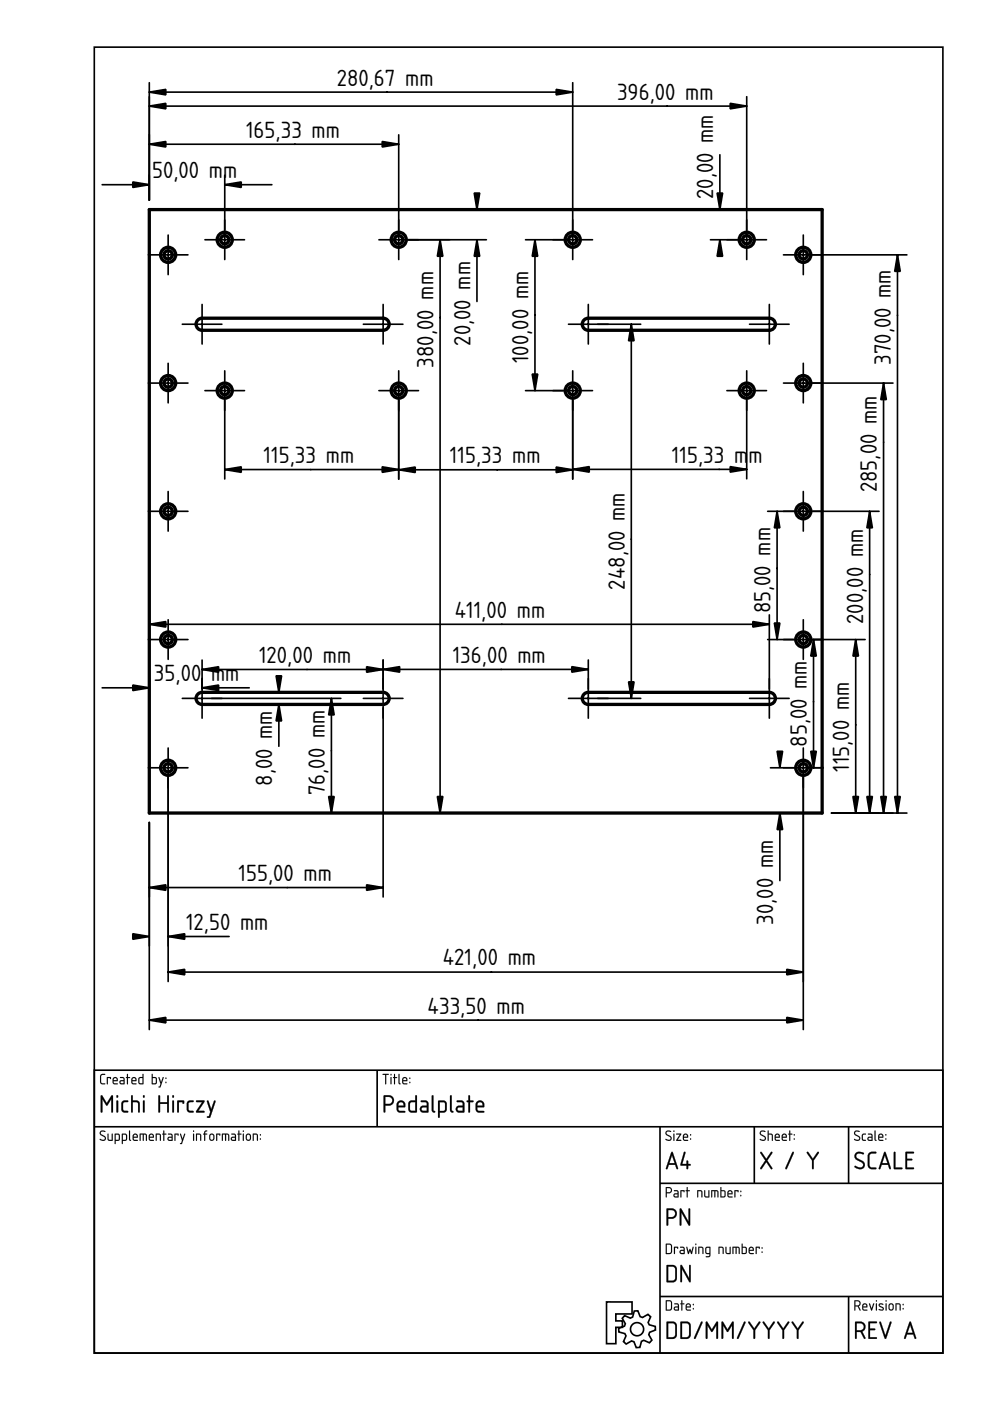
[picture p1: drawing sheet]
<svg xmlns="http://www.w3.org/2000/svg" width="210mm" height="297mm" viewBox="0 0 210 297" stroke-linecap="round" stroke-linejoin="round" font-family="sans-serif">
<defs><g id="words">
<g font-size="4.7">
<text x="71.4" y="18.1">280,67 mm</text>
<text x="130.8" y="21.1">396,00 mm</text>
<text x="52.2" y="29.2">165,33 mm</text>
<text x="32.2" y="37.8">50,00 mm</text>
<text x="151.2" y="42.2" transform="rotate(-90 151.2 42.2)">20,00 mm</text>
<text x="91.9" y="77.9" transform="rotate(-90 91.9 77.9)">380,00 mm</text>
<text x="99.7" y="73.3" transform="rotate(-90 99.7 73.3)">20,00 mm</text>
<text x="112" y="77" transform="rotate(-90 112 77)">100,00 mm</text>
<text x="188.9" y="77.4" transform="rotate(-90 188.9 77.4)">370,00 mm</text>
<text x="55.9" y="98.2">115,33 mm</text>
<text x="95.4" y="98.2">115,33 mm</text>
<text x="142.5" y="98.1">115,33 m</text>
<text x="158.7" y="98.1">m</text>
<text x="185.9" y="104.4" transform="rotate(-90 185.9 104.4)">285,00 mm</text>
<text x="132.5" y="125" transform="rotate(-90 132.5 125)">248,00 mm</text>
<text x="96.4" y="131">411,00 mm</text>
<text x="163.4" y="130.1" transform="rotate(-90 163.4 130.1)">85,00 mm</text>
<text x="183" y="132.3" transform="rotate(-90 183 132.3)">200,00 mm</text>
<text x="54.9" y="140.5">120,00 mm</text>
<text x="96" y="140.5">136,00 mm</text>
<text x="32.6" y="144.4">35,00</text>
<text x="44.8" y="144.4">mm</text>
<text x="171.1" y="158.3" transform="rotate(-90 171.1 158.3)">85,00 mm</text>
<text x="57.7" y="166.6" transform="rotate(-90 57.7 166.6)">8,00 mm</text>
<text x="180" y="163.6" transform="rotate(-90 180 163.6)">115,00 mm</text>
<text x="68.9" y="168.7" transform="rotate(-90 68.9 168.7)">76,00 mm</text>
<text x="50.6" y="186.8">155,00 mm</text>
<text x="39.4" y="197.2">12,50 mm</text>
<text x="164" y="196.1" transform="rotate(-90 164 196.1)">30,00 mm</text>
<text x="93.9" y="204.7">421,00 mm</text>
<text x="90.7" y="214.9">433,50 mm</text>
</g>
</g></defs>
<g fill="none" stroke="#000" stroke-width=".35">
<path d="M20 10h179.9v276.9h-179.9zM20 226.9h179.9v60h-179.9zM20 238.9h179.9M80 226.9v12M139.9 238.9v48M159.9 238.9v12M179.9 238.9v12M139.9 250.9h60M128.6 276h5.4v2.6h-3.4v1.5h1.4v1.3h-1.4v3.5h-2zM132.4 278.9l1.3 .6 .4-.3 .4-1.2 .7-.1 .5 1.3 .5 .1 1.2-.6 .6 .5-.6 1.2 .3 .5 1.2 .3 .1 .8-1.3 .5-.1 .5 .6 1.1-.5 .6-1.2-.5-.5 .2-.3 1.3h-.8l-.5-1.2-.5-.2-1.1 .7-.6-.6 .5-1.2-.2-.4-1.3-.4v-.8l1.2-.4 .2-.5-.7-1.2zM139.9 274.9h60M179.9 274.9v12"/>
<circle cx="135.1" cy="281.8" r="1.4"/>
</g>
<g fill="#000">
<path d="M21.4 227.8l.9-.1v.2h-.7l-.2 .2v1.2l.2 .4h.6l.1 .2h-.7l-.4-.4v-1.3zM22.7 228.4h.8l-.1 .4-.1-.2h-.4l-.1 1.3zM24.2 228.7l-.1 .3h.7l-.2-.4zM24.1 228.5a.55 .55 0 0 1 .7 0 .55 .55 0 0 1 .1 .7h-.8l.1 .5 .8 .1-.7 .1a.91 .91 0 0 1-.2-1.4zM25.6 229.3l.1 .4h.5v-.5zM25.5 228.4h.7l.2 .4v1.1h-.7a.44 .44 0 0 1-.4-.4 .44 .44 0 0 1 .4-.5h.5v-.3l-.7-.2zM26.9 227.7l.2 .1v.6l.5 .1-.5 .1-.1 1.3-.1-1.3-.2-.1 .2-.1zM28.1 228.7v.3h.6l-.1-.4zM28 228.5a.55 .55 0 0 1 .8 0 .55 .55 0 0 1 0 .7h-.7l.1 .5 .7 .1-.6 .1a.91 .91 0 0 1-.3-1.4zM29.6 228.6v.1a.63 .63 0 0 0-.1 .7 .63 .63 0 0 0 .7 .3v-1.1zM29.4 228.5l.8-.2v-.5l.2-.1v2.2h-.8l-.2-.3zM32.4 228.6v1.1h.4a.78 .78 0 0 0 .2-1.1zM32.2 227.7l.2 .1v.6h.6l.2 .2 .1 .9-.3 .4-.8-.1zM33.6 228.4l.2 .1 .3 1 .4-1.1 .2 .1-.8 2.1-.3-.1 .3-.1 .1-.6zM35.1 229.4h.2v.2h-.2zM35.1 228.5h.2v.2h-.2z"/>
<path d="M21.4 227.8l.9-.1v.2h-.7l-.1 .2-.1 1.2 .1 .3 .8 .1v.2h-.7l-.4-.3v-1.4zM21.4 227.8l-.2 .4 .1 1.3 .2 .3 .8 .1-.1-.2h-.6l-.2-.4v-1.2l.2-.2h.7v-.2zM22.7 228.4h.9l-.2 .4-.1-.2h-.4v1.2l-.1 .1-.2-.1zM22.7 228.4l.1 1.5 .1-1.4h.4l.1 .3 .1-.4zM24.2 228.7l-.1 .3h.7l-.2-.4zM24.2 228.7a.36 .36 0 0 1 .4-.1 .36 .36 0 0 1 .2 .4h-.7zM24.1 228.5a.56 .56 0 0 1 .7 0 .56 .56 0 0 1 .1 .7h-.8l.1 .4 .8 .2-.7 .1a.92 .92 0 0 1-.2-1.4zM24.1 228.5l-.2 .4 .1 .9 .9 .1v-.2h-.7l-.1-.3v-.2h.8l-.1-.7-.4-.1zM25.6 229.3l.1 .4h.5v-.5zM25.6 229.3l.6-.1v.5l-.6-.1zM25.4 228.4h.8l.2 .4v1.1h-.7a.46 .46 0 0 1-.4-.4 .46 .46 0 0 1 .4-.5h.5v-.3l-.8-.2zM25.5 228.4v.1l.7 .2v.3h-.5a.43 .43 0 0 0-.4 .5 .43 .43 0 0 0 .4 .4h.7v-1.1l-.2-.4zM26.9 227.7l.2 .1v.6l.5 .1-.5 .1v1.2l-.1 .1-.1-.1v-1.2l-.2-.1 .2-.1zM27 227.7l-.1 .7-.2 .1 .2 .1 .1 1.3 .1-1.3 .5-.1-.5-.1v-.6zM28.1 228.7v.3h.6l-.2-.4zM28.1 228.7a.36 .36 0 0 1 .5-.1 .36 .36 0 0 1 .1 .4h-.7zM28 228.5a.56 .56 0 0 1 .8 0 .56 .56 0 0 1 0 .7h-.7v.4l.9 .2-.7 .1a.92 .92 0 0 1-.3-1.4zM28 228.5l-.1 .4 .1 .9 .9 .1v-.2h-.7l-.2-.3v-.2h.9l-.1-.7-.4-.1zM29.7 228.6l-.1 1 .6 .1v-1.1zM29.6 228.6l.6-.1v1.2h-.3a.65 .65 0 0 1-.3-1.1zM29.4 228.5l.8-.2v-.5l.2-.1v2.2h-.8l-.2-.3zM29.4 228.5v1.1l.2 .3h.8v-2.2l-.2 .1v.6zM32.4 228.6v1.1h.4a.76 .76 0 0 0 0-1.1zM32.4 228.5h.4a.73 .73 0 0 1 .2 1.1l-.6 .1zM32.2 227.7l.2 .1v.6h.6l.3 .2-.1 1.1-.2 .2-.8-.1zM32.2 227.7v2.1l.8 .1 .3-.4-.1-.9-.2-.2h-.6v-.6zM33.6 228.4l.2 .1 .3 1 .4-1.1 .1-.1 .1 .2-.8 2.1-.3-.1 .3-.1 .1-.6zM33.6 228.4l.4 1.4-.1 .6-.3 .1 .3 .1 .8-2.1-.2-.1-.4 1.1-.3-1zM35.1 229.4h.2v.2h-.2zM35.1 229.4v.2h.2v-.2zM35.1 228.5h.2v.2h-.2zM35.1 228.5v.2h.2v-.2z"/>
<path d="M21.4 232.2l.3 .1 .9 1.6 1-1.6 .3-.1v3.7h-.3v-.2v-2.7l-1 1.5-.9-1.4v2.6v.2h-.3zM21.4 232.3v3.5h.3v-.1v-2.7l.9 1.4 1-1.5v2.8l.1 .1h.2v-3.5h-.3l-1 1.6-.9-1.6zM24.7 233.3h.3l.1 .2v2.2l-.2 .2-.2-.2zM24.7 233.4v2.3l.2 .2 .1-.2v-2.2zM24.6 232.5a.3 .3 0 0 1 .6 0 .3 .3 0 0 1-.6 0zM24.8 232.3v.4h.2v-.4zM25.9 233.5a1.11 1.11 0 0 1 1.3 0v.1a.86 .86 0 0 0-1.1 .5v1.2l1.1 .3v.1a1.07 1.07 0 0 1-1.3 0 2.79 2.79 0 0 1 0-2.2zM25.9 233.5l-.1 .4a2.07 2.07 0 0 0 .3 1.9l.9 .1 .2-.2-.2-.1-.7-.1a1.97 1.97 0 0 1 0-1.8l.7-.1 .2-.1a1.12 1.12 0 0 0-1.3 0zM27.8 232.2h.3l.1 1.1a1.37 1.37 0 0 1 1.3 .2l.2 .5-.1 1.9h-.3v-.2l-.1-1.8-1-.2v2l-.1 .2-.3-.1zM27.9 232.3v3.5l.2-.1v-2.1h.8l.4 .2v1.9l.3 .1v-1.8l-.2-.4a1.32 1.32 0 0 0-1.2-.3l-.1-1zM30.3 233.3h.3l.1 .2v2.2l-.2 .2-.2-.2zM30.4 233.4l-.1 2.3 .2 .2 .1-.2v-2.2zM30.3 232.5a.26 .26 0 0 1 .5 0 .26 .26 0 0 1-.5 0zM30.4 232.3v.4h.2v-.4zM33.6 232.2h.3l.1 .2-.1 1.3h1.5v-1.3l.1-.1h.3v3.6h-.3l-.1-.2v-1.7h-1.5l.1 1.7-.1 .2h-.3zM33.6 232.3v3.5l.3-.1v-1.7h1.6v1.7l.2 .1v-3.5l-.2 .1v1.3h-1.6v-1.3v-.1zM36.6 233.3h.3v.2v2.2l-.2 .2-.2-.2zM36.6 233.4v2.3l.1 .2 .2-.2v-2.2zM36.5 232.5a.26 .26 0 0 1 .5 0 .26 .26 0 0 1-.5 0zM36.6 232.3v.4h.2v-.4zM37.6 233.3h1.2l.3 .2-.1 .5-.1 .1-.2-.1v-.3h-.8l.1 2-.3 .2-.2-.2zM37.6 233.4a4.3 4.3 0 0 0 .1 2.5l.2-.2v-2.1h.8l.2 .4 .1-.5-.2-.2zM39.8 233.5a1.11 1.11 0 0 1 1.3 0l-.1 .1a.86 .86 0 0 0-1 .5v1.2l1 .3 .1 .1a1.07 1.07 0 0 1-1.3 0 2.79 2.79 0 0 1 0-2.2zM39.8 233.5l-.2 .4a2.07 2.07 0 0 0 .4 1.9l.9 .1 .1-.2-.1-.1-.8-.1a1.97 1.97 0 0 1 0-1.8l.8-.1 .1-.1a1.12 1.12 0 0 0-1.2 0zM41.6 233.3h1.7l.1 .3-1.3 1.9h1.1l.1 .1v.3h-1.7v-.4l1.3-1.8h-1.2l-.1-.1zM41.6 233.4l.1 .2h1.2l-1.3 2v.2h1.7l-.1-.3h-1.2l1.3-1.9v-.2zM43.9 233.4l.4 .1 .5 1.7 .5-1.7 .2-.2 .2 .2-1.1 3.4-.2 .1h-.5l-.1-.2 .1-.1h.4l.3-1zM43.9 233.4l.7 2.3-.3 1-.4 .1 .5 .2 .2-.2 1.1-3.3-.2-.1-.1 .1-.6 1.8-.6-1.8z"/>
<path d="M21.4 232.3h.3l.9 1.6 1-1.6h.3v3.5h-.3v-.1v-2.7l-1 1.4-.9-1.4v2.7v.1h-.3zM24.7 233.4h.3v.1v2.2l-.1 .2-.2-.2zM24.7 232.5a.24 .24 0 0 1 .4 0 .24 .24 0 0 1-.4 0zM25.9 233.5a1.11 1.11 0 0 1 1.3 0l-.1 .1a.86 .86 0 0 0-1 .5v1.2l.2 .2 .8 .1 .1 .1a.96 .96 0 0 1-1.2 0 .96 .96 0 0 1-.3-1.2v-.6zM27.8 232.3h.3l.1 1a1.34 1.34 0 0 1 1.2 .2l.2 .5v1.8h-.3v-.1l-.1-1.9-.3-.1h-.7v2l-.1 .1h-.3zM30.4 233.4h.2l.1 .1v2.2l-.2 .2-.2-.2zM30.3 232.5a.25 .25 0 0 1 .5 0 .25 .25 0 0 1-.5 0zM33.6 232.3h.3v.1v1.3h1.5v-1.3l.1-.1h.3v3.5l-.3 .1-.1-.2v-1.7h-1.5v1.7v.2h-.3zM36.6 233.4h.2l.1 .1v2.2l-.2 .2-.2-.2zM36.5 232.5a.25 .25 0 0 1 .5 0 .25 .25 0 0 1-.5 0zM37.6 233.4l1.2-.1 .2 .2-.1 .5h-.2v-.3h-.8v2l-.2 .2a3.9 3.9 0 0 1-.1-2.5zM39.8 233.5a1.11 1.11 0 0 1 1.3 0l-.1 .1a.86 .86 0 0 0-1 .5v1.2l.1 .2 .9 .1 .1 .1a.96 .96 0 0 1-1.2 0 .96 .96 0 0 1-.3-1.2v-.6zM41.6 233.3h1.7v.3l-1.2 1.9h1.1l.1 .1v.3l-1.7-.1v-.2l1.3-1.9h-1.2l-.1-.1zM43.9 233.4l.3 .1 .6 1.7 .6-1.7 .1-.2 .2 .2-1.1 3.3-.2 .2h-.5v-.2l.4-.1 .3-1z"/>
<path d="M81.1 227.7h1.2l.1 .1-.5 .1v1.9l-.1 .1-.1-.1v-1.9h-.6zM81.2 227.7v.2h.5l.1 2 .1-2 .5-.1zM82.8 228.4l.2 .1v1.3l-.1 .1-.1-.1zM82.8 228.4l.1 1.5 .1-1.4zM82.8 227.8a.15 .15 0 0 1 .3 0 .15 .15 0 0 1-.3 0zM82.8 227.7v.3h.2v-.3zM83.6 227.7l.2 .1-.1 .6 .5 .1-.5 .1 .1 1.2-.2 .1-.1-.1v-1.2l-.2-.1 .2-.1zM83.6 227.7v.7l-.3 .1 .3 .1v1.3l.1-1.3 .5-.1-.5-.1v-.6zM84.5 227.7l.2 .1v1.7l.2 .3-.1 .1-.3-.3zM84.5 227.7v1.9l.1 .2 .2 .1-.1-2.1zM85.6 228.7l-.1 .3h.7l-.2-.4zM85.5 228.7a.36 .36 0 0 1 .5-.1 .36 .36 0 0 1 .2 .4h-.7zM85.4 228.5a.56 .56 0 0 1 .8 0 .56 .56 0 0 1 .1 .7h-.8v.4l.9 .2-.7 .1a.92 .92 0 0 1-.3-1.4zM85.5 228.5l-.2 .4 .1 .9 .9 .1v-.2h-.7l-.1-.3v-.2h.8l-.1-.7-.4-.1zM86.8 229.4h.2v.2h-.2zM86.8 229.4v.2h.2v-.2zM86.8 228.5h.2v.2h-.2zM86.8 228.5v.2h.2v-.2z"/>
<path d="M81.1 227.7l1.3 .1-.5 .1-.1 2-.1-2h-.6zM82.8 228.4l.2 .1-.1 1.4zM82.8 227.8a.15 .15 0 0 1 .3 0 .15 .15 0 0 1-.3 0zM83.6 227.7l.1 .1v.6l.5 .1-.5 .1-.1 1.3-.1-1.3-.2-.1 .2-.1zM84.5 227.7l.2 .1v1.7l.2 .3-.1 .1-.3-.3zM85.6 228.7l-.1 .3h.7l-.2-.4zM85.5 228.5a.55 .55 0 0 1 .7 0 .55 .55 0 0 1 .1 .7h-.8l.1 .5 .8 .1-.7 .1a.91 .91 0 0 1-.2-1.4zM86.8 229.4h.2v.2h-.2zM86.8 228.5h.2v.2h-.2z"/>
<path d="M81.7 232.6v1.5h.8a.75 .75 0 0 0 .7-.8 .75 .75 0 0 0-.8-.7zM81.4 232.3l.1-.1a1.69 1.69 0 0 1 1.8 .4 1.1 1.1 0 0 1 .2 1.1 1.1 1.1 0 0 1-1 .7h-.8v1.3l-.1 .1h-.2zM84.6 233.9l-.1 .5h1.1a.58 .58 0 0 0-.3-.7 .58 .58 0 0 0-.7 .2zM84.4 233.5a.92 .92 0 0 1 1.2 .1 .92 .92 0 0 1 .2 1.2h-1.3l.1 .7h1.1l.2 .2-.2 .2h-.9a.89 .89 0 0 1-.7-1.2 1.14 1.14 0 0 1 .3-1.2zM87.1 233.7l-.2 .4 .1 1.2 .4 .2h.6v-1.8zM86.7 233.6a1.3 1.3 0 0 1 1.3-.3v-.9l.2-.2 .2 .2v3.3l-.2 .2a1.47 1.47 0 0 1-1.4-.2l-.2-.5v-1.2zM89.5 234.9l-.1 .4 .2 .2h.9v-.7zM89.3 233.4l1-.1 .5 .6v1.9l-.2 .1h-.9a.74 .74 0 0 1-.7-.7 .74 .74 0 0 1 .7-.8h.8v-.5l-.2-.2-1-.1zM91.6 232.3h.3v.1v2.9l.4 .4a.52 .52 0 0 1-.7 0 .52 .52 0 0 1-.1-.7zM93.2 233.7v1.8h1l.2-.3-.1-1.3-.2-.2zM92.9 233.4a1.38 1.38 0 0 1 1.8 .5v.2a1.71 1.71 0 0 1-.5 1.8h-1v1.1h-.3zM95.5 232.3h.2l.1 .1v2.9l.3 .4a.52 .52 0 0 1-.6 0 .52 .52 0 0 1-.1-.7zM97.1 234.9l-.1 .4 .2 .2h.9v-.7zM96.9 233.4l1.1-.1 .4 .6 .1 1.9-.2 .1h-1a.74 .74 0 0 1-.7-.7 .74 .74 0 0 1 .7-.8h.8v-.5l-.2-.2-1-.1zM99.3 232.3h.3l.1 .1v.9h.5l.2 .2-.2 .2h-.5v2l-.2 .2-.2-.2v-2l-.4-.2 .4-.2zM101.3 233.9l-.1 .5h1.1a.58 .58 0 0 0-.2-.7 .58 .58 0 0 0-.8 .2zM101.2 233.5a.92 .92 0 0 1 1.2 .1 .92 .92 0 0 1 .1 1.2h-1.3l.2 .7h1.1l.2 .2-.2 .2h-.9a.89 .89 0 0 1-.8-1.2 1.14 1.14 0 0 1 .4-1.2z"/>
<path d="M81.7 232.6v1.5l.8-.1a.72 .72 0 0 0 .7-.7 .72 .72 0 0 0-.8-.7zM81.7 232.5h.7a.77 .77 0 0 1 .8 .8 .77 .77 0 0 1-.7 .8h-.8zM81.4 232.2h.1a1.72 1.72 0 0 1 1.8 .4 1.11 1.11 0 0 1 .2 1.2 1.11 1.11 0 0 1-1 .6h-.8v1.3v.2h-.3zM81.4 232.3v3.4l.1 .2 .2-.2v-1.3a1.49 1.49 0 0 0 1.6-.5 1.1 1.1 0 0 0-.8-1.7zM84.6 233.9l-.1 .5h1.1l-.1-.5a.61 .61 0 0 0-.9 0zM84.6 233.9a.59 .59 0 0 1 .7-.2 .59 .59 0 0 1 .3 .7h-1.2zM84.4 233.5a.94 .94 0 0 1 1.3 0 .94 .94 0 0 1 .1 1.3h-1.3l.1 .7h1.1l.3 .2-.3 .2h-.9a.92 .92 0 0 1-.7-1.2 1.08 1.08 0 0 1 .3-1.2zM84.4 233.6a2.22 2.22 0 0 0-.1 2.1l.5 .2h.9l.2-.2-.2-.1-1.1-.1-.2-.4v-.4h1.5v-.7l-.2-.4-.7-.3zM87.1 233.7l-.2 .4 .1 1.2 .1 .2h.9v-1.8zM87.1 233.7l1-.1v2h-.7l-.5-.3v-1.2zM86.7 233.6a1.32 1.32 0 0 1 1.3-.3v-.9l.2-.2 .2 .2v3.3l-.2 .2a1.5 1.5 0 0 1-1.4-.2l-.3-.5v-1.2zM86.8 233.6l-.2 .4 .1 1.5 .4 .4h1.1l.2-.2v-3.3l-.2-.2-.1 .2-.1 .9a1.28 1.28 0 0 0-1.2 .3zM89.5 234.9l-.1 .4 .2 .2h.9v-.7zM89.5 234.9l1-.2v.9l-1-.2-.2-.2zM89.2 233.3h1.2l.5 .6v1.9l-.3 .1h-.9a.77 .77 0 0 1-.7-.7 .77 .77 0 0 1 .7-.8h.8l-.1-.5-.1-.2-1.1-.1zM89.3 233.4v.2l1 .1 .2 .2v.5h-.8a.72 .72 0 0 0-.7 .8 .72 .72 0 0 0 .7 .7l1.1-.1v-1.9l-.5-.5zM91.6 232.2h.3v.2v2.9l.4 .4a.54 .54 0 0 1-.7 0 .54 .54 0 0 1-.1-.7zM91.6 232.3v.1a8.4 8.4 0 0 0 .1 3.3l.4 .2 .1-.2-.3-.4v-2.9zM93.2 233.7v1.8h1l.1-.3v-1.4zM93.2 233.7h1l.2 .2v1.3l-.2 .3-1 .1zM92.9 233.4l1.3-.1 .4 .3 .2 .5-.1 1.4-.5 .4h-1l.1 .9-.3 .2-.1-.2zM92.9 233.4v3.5h.3v-.1v-.9l1.2-.1a2.14 2.14 0 0 0 .3-1.9l-.1-.2a1.5 1.5 0 0 0-1.7-.3zM95.4 232.2h.3l.1 .2v2.9l.4 .4a.54 .54 0 0 1-.7 0 .54 .54 0 0 1-.1-.7zM95.5 232.3l-.1 .1a8.4 8.4 0 0 0 .2 3.3l.3 .2 .2-.2-.4-.4v-2.9zM97.1 234.9l-.1 .4 .2 .2h.9v-.7zM97.1 234.9l1-.2v.9l-1-.2-.1-.2zM96.8 233.3h1.2l.5 .6v1.9l-.2 .1h-1a.77 .77 0 0 1-.7-.7 .77 .77 0 0 1 .7-.8h.8v-.5l-.2-.2-1.1-.1zM96.9 233.4v.2l1 .1 .2 .2v.5h-.8a.72 .72 0 0 0-.6 .8 .72 .72 0 0 0 .6 .7l1.1-.1v-1.9l-.4-.5zM99.3 232.2h.3l.1 .2v.9h.5l.2 .2-.2 .2h-.5v2l-.2 .2-.2-.2v-2l-.3-.1-.1-.1 .1-.1 .3-.1zM99.4 232.3l-.1 1.1-.3 .1 .3 .1v2.1l.2 .2 .1-.2v-2.1l.8-.1-.2-.1h-.6v-1zM101.3 233.9l-.1 .5h1.1l-.1-.5a.61 .61 0 0 0-.9 0zM101.3 233.9a.59 .59 0 0 1 .8-.2 .59 .59 0 0 1 .2 .7h-1.1zM101.1 233.5a.94 .94 0 0 1 1.3 0 .94 .94 0 0 1 .1 1.3h-1.3l.2 .7h1.1l.2 .2-.2 .2h-.9a.92 .92 0 0 1-.8-1.2 1.08 1.08 0 0 1 .4-1.2zM101.2 233.6a2.22 2.22 0 0 0-.1 2.1l.5 .2h.9l.2-.2-.2-.1-1.1-.1-.2-.4v-.4h1.4v-.7l-.2-.4-.6-.3z"/>
<path d="M21.3 239.8a.7 .7 0 0 1 1 .2h-.1a.48 .48 0 0 0-.5-.1 .48 .48 0 0 0-.3 .5l1 .7-.1 .7a.76 .76 0 0 1-1.1-.3l.8 .2 .2-.4-1-.9zM21.3 239.9l-.1 .5 .8 .6a.37 .37 0 0 1 .2 .5 .37 .37 0 0 1-.5 .2l-.5-.2v.2a.67 .67 0 0 0 .8 .2 .67 .67 0 0 0 .4-.8l-1.1-.8 .2-.4 .7 .1 .1-.2-.6-.1zM22.8 240.4l.2 .1v1l.7 .2v-1.2l.2-.1v1.5h-.7l-.3-.1zM22.8 240.4l.1 1.3 1 .2v-1.5l-.2 .1v1.2h-.5l-.2-.2v-1zM24.5 240.6v1.1l.6-.1v-1zM24.5 240.6l.7 .1-.1 1h-.6zM24.3 240.4h.9l.2 .4-.1 1-.8 .1-.1 .7-.1-.2zM24.4 240.4l-.1 2.1 .2-.1v-.5h.5a.94 .94 0 0 0 .3-1.4zM26 240.6v1.1l.6-.1 .1-1zM26 240.6l.7 .1-.1 1h-.6zM25.9 240.4h.8l.3 .4-.2 1-.8 .1-.1 .7-.1-.2zM25.9 240.4v2.1l.1-.1v-.5h.5a.94 .94 0 0 0 .3-1.4zM27.4 239.7l.2 .1v1.7l.2 .3-.1 .1-.4-.3zM27.4 239.7v1.9v.2l.3 .1-.1-2.1zM28.4 240.7l-.1 .3h.7l-.2-.4zM28.4 240.7a.36 .36 0 0 1 .5-.1 .36 .36 0 0 1 .1 .4h-.7zM28.3 240.5a.56 .56 0 0 1 .8 0 .56 .56 0 0 1 0 .7h-.8l.1 .4 .8 .2-.6 .1a.92 .92 0 0 1-.3-1.4zM28.3 240.5l-.2 .4 .2 .9 .9 .1v-.2h-.8l-.1-.3v-.2h.9l-.1-.7-.4-.1zM29.6 240.3l1.4 .1 .2 .4-.1 1.1-.2-.1v-1.2h-.4v1.2l-.1 .1-.1-.1v-1.2h-.5v1.2l-.2 .1zM29.7 240.4l-.1 1.5 .2-.1v-1.3h.5l.1 1.4 .1-1.4 .4 .1 .1 1.2h.1a1.36 1.36 0 0 0-.2-1.4zM31.8 240.7v.3h.6l-.2-.4zM31.8 240.7a.36 .36 0 0 1 .5-.1 .36 .36 0 0 1 .1 .4h-.7zM31.7 240.5a.56 .56 0 0 1 .8 0 .56 .56 0 0 1 0 .7h-.7v.4l.9 .2-.7 .1a.92 .92 0 0 1-.3-1.4zM31.7 240.5l-.1 .4 .1 .9 .9 .1v-.2h-.8l-.1-.3v-.2h.9l-.1-.7-.4-.1zM33 240.4l.7-.1 .3 .2 .1 1.4-.2-.2-.1-1.1h-.6v1.2l-.2 .1zM33.1 240.4v1.4h.1v-1.3l.7 .2 .1 1.2 .1-.7a.7 .7 0 0 0-.2-.8 .7 .7 0 0 0-.8 0zM34.6 239.7l.2 .1v.6l.5 .1-.5 .1v1.2l-.1 .1-.1-.1v-1.2l-.2-.1 .2-.1zM34.7 239.7l-.1 .7-.2 .1h.2l.1 1.4 .1-1.4h.5l-.5-.1v-.6zM35.8 241.3l.1 .3 .5 .1v-.5zM35.8 241.3l.6-.1v.5l-.6-.1zM35.6 240.4h.8l.2 .4v1.1h-.7a.46 .46 0 0 1-.4-.5 .46 .46 0 0 1 .4-.4h.5v-.3l-.8-.2zM35.7 240.4v.1l.7 .2v.3h-.5a.43 .43 0 0 0-.4 .4 .43 .43 0 0 0 .4 .5l.7-.1v-1l-.3-.4zM37 240.4h.9l-.1 .4-.1-.2h-.5v1.2l-.1 .1-.1-.1zM37 240.4l.1 1.5 .1-1.4h.5l.1 .3 .1-.4zM38.2 240.4h.2l.3 1.1 .3-1.1 .2-.1 .1 .2-.8 2.1-.4-.1 .3-.1 .2-.6zM38.2 240.4l.4 1.4-.2 .6-.2 .1h.3l.7-2-.1-.1-.4 1.1-.3-1zM40.9 240.4l.3 .1v1.3l-.2 .1-.1-.1zM41 240.4v1.5l.1-1.4zM40.9 239.8a.15 .15 0 0 1 .3 0 .15 .15 0 0 1-.3 0zM41 239.7v.3h.1v-.3zM41.6 240.4l.6-.1 .4 .2v1.4l-.2-.2v-1.1h-.6v1.2l-.2 .1zM41.6 240.4v1.4h.1v-1.3l.7 .2 .2 1.2v-.7a.7 .7 0 0 0-.2-.8 .7 .7 0 0 0-.8 0zM43.4 239.8l.5-.1v.2h-.3l-.1 .4 .5 .1-.5 .2v1.2l-.1 .1-.1-1.3-.2-.2 .2-.1zM43.4 239.8l-.1 .6h-.2l.2 .1 .1 1.4 .1-1.4 .4-.1h-.4v-.4l.4-.1v-.2zM44.7 240.6l-.1 .9 .5 .1 .1-.8-.2-.2zM44.7 240.6h.4l.2 .7a.36 .36 0 0 1-.4 .4 .36 .36 0 0 1-.4-.3zM44.5 240.4l.1 .1a.55 .55 0 0 1 .5-.1 .55 .55 0 0 1 .4 .4l-.1 .8-.3 .3h-.4l-.4-.6 .1-.6zM44.6 240.5l-.2 .2v.6a.53 .53 0 0 0 .5 .6 .53 .53 0 0 0 .5-.6l-.1-.8-.4-.1zM45.9 240.4h.8l-.1 .4-.1-.2h-.5l.1 1.2-.2 .1-.1-.1zM45.9 240.4v1.5l.1-1.4h.5l.1 .3 .1-.4zM47.1 240.3l1.4 .1 .1 .4v1.1l-.2-.1-.1-1.2h-.4v1.2l-.1 .1-.1-.1v-1.2h-.4v1.2l-.2 .1zM47.1 240.4v1.5l.1-.1v-1.3h.5l.1 1.4 .1-1.4 .4 .1 .1 1.2h.2a1.36 1.36 0 0 0-.3-1.4zM49.2 241.3l.1 .3 .5 .1v-.5zM49.2 241.3l.6-.1v.5l-.6-.1zM49.1 240.4h.7l.3 .4-.1 1.1h-.6a.46 .46 0 0 1-.5-.5 .46 .46 0 0 1 .5-.4h.4v-.3l-.7-.2zM49.1 240.4v.1l.7 .2v.3h-.4a.43 .43 0 0 0-.5 .4 .43 .43 0 0 0 .5 .5l.6-.1v-1l-.2-.4zM50.6 239.7l.2 .1-.1 .6 .5 .1-.5 .1 .1 1.2-.2 .1-.1-.1v-1.2l-.2-.1 .2-.1zM50.6 239.7v.7l-.3 .1h.3v1.4l.1-1.4h.5l-.5-.1v-.6zM51.5 240.4l.2 .1v1.3l-.1 .1-.1-.1zM51.5 240.4l.1 1.5 .1-1.4zM51.5 239.8a.15 .15 0 0 1 .3 0 .15 .15 0 0 1-.3 0zM51.5 239.7v.3h.2v-.3zM52.4 240.6v.9l.5 .1 .1-.8-.2-.2zM52.4 240.6h.5l.1 .7a.36 .36 0 0 1-.3 .4 .36 .36 0 0 1-.4-.3zM52.3 240.4l.5-.1 .4 .4v.8l-.3 .4h-.5l-.3-.4v-.8zM52.3 240.5l-.1 .2-.1 .6a.53 .53 0 0 0 .6 .6 .53 .53 0 0 0 .5-.6l-.2-.8-.4-.1zM53.6 240.4l.7-.1 .3 .2 .1 1.4-.2-.2-.1-1.1h-.6v1.2l-.2 .1zM53.6 240.4v1.4h.2v-1.3l.7 .2 .1 1.2 .1-.7a.7 .7 0 0 0-.2-.8 .7 .7 0 0 0-.9 0zM55.1 241.4h.2v.2h-.2zM55.1 241.4v.2h.2v-.2zM55.1 240.5h.2v.2h-.2zM55.1 240.5v.2h.2v-.2z"/>
<path d="M21.3 239.8a.64 .64 0 0 1 1 .2h-.1a.49 .49 0 0 0-.5-.1 .49 .49 0 0 0-.3 .5l.7 .4a.6 .6 0 0 1 .2 .9 .6 .6 0 0 1-.9 .1l-.2-.2v-.1a.51 .51 0 0 0 .6 .2 .51 .51 0 0 0 .4-.5l-.9-.6-.2-.4zM22.8 240.4l.2 .1v1l.2 .2h.5v-1.2l.2-.1v1.5l-1-.1zM24.5 240.6v1.1h.6l.1-1zM24.3 240.4a.77 .77 0 0 1 1 .1 .77 .77 0 0 1 .1 .9l-.2 .5h-.7v.6h-.2zM26 240.6v1.1h.6l.1-1zM25.9 240.4a.77 .77 0 0 1 .9 .1 .77 .77 0 0 1 .1 .9l-.2 .5h-.7v.6h-.1zM27.4 239.7l.2 .1v1.7l.2 .3-.1 .1-.3-.3zM28.4 240.7l-.1 .3h.7l-.2-.4zM28.3 240.5a.55 .55 0 0 1 .8 0 .55 .55 0 0 1 0 .7h-.8l.1 .5 .8 .1-.6 .1a.91 .91 0 0 1-.3-1.4zM29.6 240.4h1.3a1.25 1.25 0 0 1 .2 1.5l-.2-1.2-.2-.1h-.2l-.1 1.3-.1-.1v-1.2h-.5v1.2l-.2 .1zM31.8 240.7v.3h.6l-.2-.4zM31.7 240.5a.55 .55 0 0 1 .8 0 .55 .55 0 0 1 0 .7h-.7l.1 .5 .7 .1-.6 .1a.91 .91 0 0 1-.3-1.4zM33 240.4a.71 .71 0 0 1 .9 0 .71 .71 0 0 1 .2 .8l-.1 .7-.1-1.2-.7-.1v1.2l-.2 .1zM34.6 239.7l.2 .1v.6l.5 .1-.5 .1-.1 1.3-.1-1.3-.2-.1 .2-.1zM35.8 241.3l.1 .4h.5v-.5zM35.6 240.4h.8l.2 .4v1.1h-.7a.44 .44 0 0 1-.4-.5 .44 .44 0 0 1 .4-.4h.5v-.3l-.8-.2zM37 240.4h.9l-.1 .4-.1-.2h-.5l-.1 1.3zM38.2 240.4l.2 .1 .3 1 .4-1.1 .2 .1-.8 2.1-.3-.1 .2-.1 .2-.6zM41 240.4l.1 .1-.1 1.4zM40.9 239.8a.15 .15 0 0 1 .3 0 .15 .15 0 0 1-.3 0zM41.6 240.4a.71 .71 0 0 1 .8 0 .71 .71 0 0 1 .3 .8l-.1 .7-.2-1.2-.6-.1v1.2l-.2 .1zM43.4 239.8l.5-.1v.2l-.4 .1v.3l.4 .1-.4 .2-.1 1.3-.1-1.3-.2-.2 .2-.1zM44.7 240.6l-.1 .8a.34 .34 0 0 0 .3 .3 .34 .34 0 0 0 .3-.4l-.1-.7zM44.6 240.5l.6-.1a.93 .93 0 0 1-.1 1.5l-.4-.1a.96 .96 0 0 1-.1-1.3zM45.9 240.4h.8l-.1 .4-.1-.2h-.5l-.1 1.3zM47.1 240.4h1.2a1.25 1.25 0 0 1 .2 1.5l-.1-1.2-.3-.1h-.2l-.1 1.3-.1-.1v-1.2h-.4v1.2l-.2 .1zM49.2 241.3l.1 .4h.5v-.5zM49.1 240.4h.7l.2 .4v1.1h-.6a.44 .44 0 0 1-.5-.5 .44 .44 0 0 1 .5-.4h.4v-.3l-.7-.2zM50.6 239.7l.1 .1v.6l.5 .1-.5 .1-.1 1.3-.1-1.3-.2-.1 .2-.1zM51.5 240.4l.2 .1-.1 1.4zM51.5 239.8a.15 .15 0 0 1 .3 0 .15 .15 0 0 1-.3 0zM52.4 240.6l-.1 .8a.34 .34 0 0 0 .4 .3 .34 .34 0 0 0 .3-.4l-.1-.7zM52.3 240.5l.6-.1a.93 .93 0 0 1 0 1.5l-.4-.1a.96 .96 0 0 1-.2-1.3zM53.6 240.4a.71 .71 0 0 1 .9 0 .71 .71 0 0 1 .2 .8l-.1 .7-.1-1.2-.7-.1v1.2l-.2 .1zM55.1 241.4h.2v.2h-.2zM55.1 240.5h.2v.2h-.2z"/>
<path d="M141.2 239.8a.7 .7 0 0 1 1.1 .2h-.1a.48 .48 0 0 0-.6-.1 .48 .48 0 0 0-.2 .5l1 .7-.2 .7a.76 .76 0 0 1-1.1-.3l.8 .2 .3-.4-1.1-.9zM141.3 239.9l-.2 .5 .9 .6a.37 .37 0 0 1 .2 .5 .37 .37 0 0 1-.6 .2l-.4-.2v.2a.67 .67 0 0 0 .8 .2 .67 .67 0 0 0 .4-.8l-1.1-.8 .2-.4 .7 .1 .1-.2-.7-.1zM142.8 240.4l.2 .1v1.3l-.1 .1-.1-.1zM142.8 240.4l.1 1.5 .1-1.4zM142.8 239.8a.15 .15 0 0 1 .3 0 .15 .15 0 0 1-.3 0zM142.8 239.7v.3h.2v-.3zM143.4 240.4h1l-.7 1.3h.6l.1 .2h-1l.7-1.3h-.6zM143.4 240.4l.1 .1h.7l-.8 1.4h1l-.1-.2h-.7l.8-1.3zM145.1 240.7l-.1 .3h.7l-.2-.4zM145.1 240.7a.36 .36 0 0 1 .4-.1 .36 .36 0 0 1 .2 .4h-.7zM145 240.5a.55 .55 0 0 1 .7 0 .55 .55 0 0 1 .1 .7h-.8l.1 .4 .8 .2-.7 .1a.92 .92 0 0 1-.2-1.4zM145 240.5l-.2 .4 .1 .9 1 .1v-.2h-.8l-.1-.3v-.2h.9l-.1-.7-.4-.1zM146.3 241.4h.2v.2h-.2zM146.3 241.4v.2h.2v-.2zM146.3 240.5h.2v.2h-.2zM146.3 240.5v.2h.2v-.2z"/>
<path d="M141.2 239.8a.64 .64 0 0 1 1.1 .2h-.1a.49 .49 0 0 0-.6-.1 .49 .49 0 0 0-.2 .5l.7 .4a.6 .6 0 0 1 .2 .9 .6 .6 0 0 1-.9 .1l-.3-.2 .1-.1a.51 .51 0 0 0 .6 .2 .51 .51 0 0 0 .3-.5l-.9-.6-.1-.4zM142.8 240.4l.2 .1-.1 1.4zM142.8 239.8a.15 .15 0 0 1 .3 0 .15 .15 0 0 1-.3 0zM143.4 240.4h1l-.7 1.3h.6l.1 .2h-1l.7-1.3h-.6zM145.1 240.7l-.1 .3h.7l-.2-.4zM145 240.5a.55 .55 0 0 1 .7 0 .55 .55 0 0 1 .1 .7h-.8l.1 .5 .8 .1-.7 .1a.91 .91 0 0 1-.2-1.4zM146.3 241.4h.2v.2h-.2zM146.3 240.5h.2v.2h-.2z"/>
<path d="M141.4 251.9v.9h.5a.45 .45 0 0 0 .4-.5 .45 .45 0 0 0-.5-.4zM141.2 251.7h.6a.66 .66 0 0 1 .7 .6 .66 .66 0 0 1-.6 .7h-.5v.8l-.2 .1zM143.1 253.3v.4h.6v-.5zM142.9 252.4h.7l.3 .4-.1 1.1h-.6a.44 .44 0 0 1-.4-.5 .44 .44 0 0 1 .4-.4h.5l-.1-.3-.7-.2zM144.3 252.4h.8l-.1 .4-.1-.2h-.4l-.1 1.3zM145.6 251.7l.2 .1v.5l.5 .2-.5 .1-.1 1.3-.1-1.3-.2-.1 .2-.2zM147.9 252.4a.71 .71 0 0 1 .8 0 .71 .71 0 0 1 .2 .8l-.1 .7-.1-1.2-.7-.1v1.2h-.1zM149.3 252.4l.2 .1v1l.2 .2h.5v-1.2l.2-.1v1.5l-1-.1zM150.8 252.4h1.2a1.25 1.25 0 0 1 .2 1.5l-.1-1.2-.2-.2h-.2l-.1 1.4-.2-.1v-1.3h-.4v1.3l-.2 .1zM152.9 252.6v1.1h.5a.78 .78 0 0 0 .2-1.1zM152.8 251.7l.2 .1v.5l.6 .1 .2 .2v.9l-.2 .4-.9-.1zM154.5 252.7l-.1 .3h.7l-.2-.4zM154.4 252.5a.55 .55 0 0 1 .7 0 .55 .55 0 0 1 .1 .7h-.8l.1 .4 .8 .2-.6 .1a.91 .91 0 0 1-.3-1.4zM155.7 252.4h.9l-.1 .4-.1-.2h-.5l-.1 1.3zM157 253.4h.1v.2h-.1zM157 252.5h.2v.2h-.2z"/>
<path d="M141.4 251.9v.9h.5a.43 .43 0 0 0 .4-.5 .43 .43 0 0 0-.5-.4zM141.4 251.9h.4a.46 .46 0 0 1 .5 .4 .46 .46 0 0 1-.4 .5h-.5zM141.2 251.7h.8l.3 .2a.67 .67 0 0 1 .1 .7 .67 .67 0 0 1-.5 .4h-.5v.8l-.2 .1zM141.2 251.7l.1 2.2 .1-.9a.87 .87 0 0 0 1-.3 .66 .66 0 0 0-.6-1zM143.1 253.3v.3l.6 .1v-.5zM143 253.3l.7-.1v.5l-.7-.1zM142.9 252.4h.7l.3 .4v1.1h-.7a.46 .46 0 0 1-.4-.5 .46 .46 0 0 1 .4-.4h.5l-.1-.3-.7-.2zM142.9 252.4v.1l.8 .2v.3h-.5a.43 .43 0 0 0-.4 .4 .43 .43 0 0 0 .4 .5l.6-.1 .1-1-.3-.4zM144.3 252.4h.9l-.2 .4-.1-.2h-.4v1.2l-.1 .1-.2-.1zM144.3 252.4l.1 1.5 .1-1.4h.4l.1 .3 .1-.4zM145.6 251.7l.2 .1v.5l.5 .2-.5 .1v1.2l-.1 .1-.1-.1v-1.2l-.2-.1 .2-.2zM145.6 251.7v.7l-.2 .1h.2l.1 1.4 .1-1.4h.4l-.4-.1v-.6zM147.8 252.4l.7-.1 .3 .2 .1 1.4-.2-.2-.1-1.1h-.6v1.2l-.2 .1zM147.9 252.4v1.4h.1v-1.3l.7 .2 .1 1.2 .1-.7a.7 .7 0 0 0-.2-.8 .7 .7 0 0 0-.8 0zM149.3 252.4l.2 .1v1l.7 .2v-1.2l.2-.1v1.5h-.7l-.3-.1zM149.3 252.4l.1 1.3 1 .2v-1.5l-.2 .1v1.2h-.5l-.2-.2v-1zM150.8 252.3l1.4 .1 .1 .4v1.1l-.2-.1-.1-1.2-.3-.1v1.3l-.1 .1-.2-.1v-1.3h-.4v1.3l-.2 .1zM150.8 252.4v1.4h.2v-1.3h.5l.1 1.4 .1-1.4 .4 .1v1.2h.2a1.36 1.36 0 0 0-.3-1.4zM152.9 252.6v1.1h.5a.76 .76 0 0 0 0-1.1zM152.9 252.5h.5a.73 .73 0 0 1 .2 1.1l-.7 .1zM152.8 251.7l.2 .1v.5l.6 .1 .2 .2v1l-.2 .3-.9-.1zM152.8 251.7v2.1h.8l.2-.3v-.9l-.2-.2h-.7v-.6zM154.5 252.7l-.1 .3h.7l-.2-.4zM154.5 252.7a.36 .36 0 0 1 .5-.1 .36 .36 0 0 1 .1 .4h-.7zM154.4 252.5a.56 .56 0 0 1 .8 0 .56 .56 0 0 1 0 .7h-.8l.1 .4 .8 .2-.6 .1a.92 .92 0 0 1-.3-1.4zM154.4 252.5l-.2 .4 .1 .8 1 .2v-.2h-.8l-.1-.3v-.2h.9l-.1-.7-.4-.1zM155.7 252.4h.9l-.1 .4-.1-.2h-.5v1.2l-.1 .1-.1-.1zM155.7 252.4l.1 1.5 .1-1.4h.5l.1 .3 .1-.4zM157 253.4h.2v.2h-.2zM157 253.4v.2h.1v-.2zM157 252.5h.2v.2h-.2zM157 252.5v.2h.1v-.2z"/>
<path d="M141.7 256.6v1.4h.8a.75 .75 0 0 0 .7-.7 .75 .75 0 0 0-.8-.7zM141.4 256.3l.1-.1a1.69 1.69 0 0 1 1.7 .4 1.1 1.1 0 0 1 .2 1.1 1.1 1.1 0 0 1-.9 .7h-.8v1.3l-.1 .1h-.2zM144.2 256.2l.3 .1 1.5 2.7v-2.6v-.2h.3v3.6l-.3-.1-1.5-2.6v2.6l-.1 .1h-.2z"/>
<path d="M141.7 256.6v1.4h.8a.72 .72 0 0 0 .6-.7 .72 .72 0 0 0-.7-.7zM141.6 256.5h.8a.77 .77 0 0 1 .8 .8 .77 .77 0 0 1-.7 .8h-.9zM141.3 256.2h.2a1.72 1.72 0 0 1 1.8 .4h-.1a1.11 1.11 0 0 1 .2 1.1 1.11 1.11 0 0 1-.9 .7h-.8v1.3l-.1 .1h-.3zM141.4 256.3l-.1 3.4 .2 .2 .1-.2 .1-1.3a1.49 1.49 0 0 0 1.6-.5 1.1 1.1 0 0 0-.9-1.7zM144.1 256.2l.4 .1 1.5 2.7v-2.6v-.2h.3v3.6h-.4l-1.4-2.7v2.6l-.1 .1h-.3zM144.2 256.3v3.5l.2-.1v-2.7l1.6 2.7 .3 .1v-3.5l-.3 .1v2.7l-1.5-2.8z"/>
<path d="M142.4 244.2l.3 .1 1.1 3.3-.2 .3-.2-.2-.2-.7h-1.4l-.3 .9h-.3v-.2zM142.4 244.3l-1.2 3.4 .2 .2 .1-.1 .3-.9h1.4l.4 1 .1-.3-1.1-3.2zM142.5 245l-.6 1.6h1.1zM142.5 244.9l.6 1.7h-1.2zM145 244.2h.3l.1 .2-.7 2.4h.8v-.5l.2-.3 .2 .3v.5h.4l.2 .2-.2 .2-.4-.1v.6l-.2 .2-.2-.2v-.6l-1.1 .1-.2-.2zM145.1 244.2l-.8 2.8 .1 .1h1.2v.6l.1 .2 .2-.2v-.6l.5-.1-.1-.2h-.4l-.1-.7h-.2v.7h-1l.7-2.4v-.1z"/>
<path d="M142.4 244.2l.3 .1 1 3.3-.1 .3-.4-.9h-1.4l-.3 .9-.3-.2zM142.5 245l-.6 1.6h1.1zM145.1 244.2h.2v.2l-.6 2.4h.8v-.5l.2-.3 .2 .3v.5h.4l.2 .2-.6 .1v.6l-.2 .2-.2-.2v-.6h-1.1l-.1-.1z"/>
<path d="M161.2 239.8a.7 .7 0 0 1 1.1 .2h-.1a.48 .48 0 0 0-.6-.1 .48 .48 0 0 0-.2 .5l1 .7-.2 .7a.76 .76 0 0 1-1.1-.3l.8 .2 .3-.4-1.1-.9zM161.2 239.9l-.1 .5 .9 .6a.37 .37 0 0 1 .2 .5 .37 .37 0 0 1-.6 .2l-.4-.2v.2a.67 .67 0 0 0 .8 .2 .67 .67 0 0 0 .4-.8l-1.1-.8 .2-.4 .7 .1v-.2l-.6-.1zM162.8 239.7h.2v.6l.6 .1 .3 .2v1.3l-.3-.1v-1.2h-.6v1.2l-.2 .1zM162.8 239.7v2.1h.2v-1.3h.4l.2 .2 .1 1.1h.1v-1.2l-.2-.2h-.6v-.6zM164.5 240.7v.3h.6l-.1-.4zM164.5 240.7a.36 .36 0 0 1 .5-.1 .36 .36 0 0 1 .1 .4h-.6zM164.4 240.5a.56 .56 0 0 1 .8 0 .56 .56 0 0 1 .1 .7h-.8v.4l.9 .2-.7 .1a.92 .92 0 0 1-.3-1.4zM164.4 240.5l-.1 .4 .1 .9 .9 .1v-.2h-.7l-.2-.3v-.2h.9l-.1-.7-.4-.1zM166 240.7v.3h.6l-.2-.4zM166 240.7a.36 .36 0 0 1 .5-.1 .36 .36 0 0 1 .1 .4h-.7zM165.9 240.5a.56 .56 0 0 1 .8 0 .56 .56 0 0 1 0 .7h-.7v.4l.9 .2-.7 .1a.92 .92 0 0 1-.3-1.4zM165.9 240.5l-.2 .4 .2 .9 .9 .1v-.2h-.8l-.1-.3v-.2h.9l-.1-.7-.4-.1zM167.4 239.7l.2 .1-.1 .6 .5 .1-.5 .1 .1 1.2-.2 .1-.1-.1v-1.2l-.2-.1 .2-.1zM167.4 239.7v.7l-.3 .1h.3v1.4l.1-1.4h.5l-.5-.1v-.6zM168.3 241.4h.2v.2h-.2zM168.3 241.4v.2h.2v-.2zM168.3 240.5h.2v.2h-.2zM168.3 240.5v.2h.2v-.2z"/>
<path d="M161.2 239.8a.64 .64 0 0 1 1.1 .2h-.1a.49 .49 0 0 0-.6-.1 .49 .49 0 0 0-.2 .5l.7 .4a.6 .6 0 0 1 .2 .9 .6 .6 0 0 1-.9 .1l-.3-.2 .1-.1a.51 .51 0 0 0 .6 .2 .51 .51 0 0 0 .3-.5l-.9-.6-.1-.4zM162.8 239.7h.2v.6l.6 .1 .2 .2v1.3l-.1-.1-.1-1.1-.2-.1h-.4v1.2l-.2 .1zM164.5 240.7v.3h.6l-.1-.4zM164.4 240.5a.55 .55 0 0 1 .8 0 .55 .55 0 0 1 .1 .7h-.8l.1 .5 .8 .1-.7 .1a.91 .91 0 0 1-.3-1.4zM166 240.7v.3h.6l-.2-.4zM165.9 240.5a.55 .55 0 0 1 .8 0 .55 .55 0 0 1 0 .7h-.7l.1 .5 .7 .1-.6 .1a.91 .91 0 0 1-.3-1.4zM167.4 239.7l.1 .1v.6l.5 .1-.5 .1-.1 1.3-.1-1.3-.2-.1 .2-.1zM168.3 241.4h.2v.2h-.2zM168.3 240.5h.2v.2h-.2z"/>
<path d="M161.2 244.2l.3 .1 1 1.4 .9-1.4 .3-.1v.3l-1 1.6 1 1.5v.3l-.3-.1-.9-1.4-1 1.4-.3 .1v-.3l1.1-1.5-1.1-1.6zM161.2 244.3v.2l1.1 1.6-1.1 1.5v.2h.3l1-1.5 .9 1.5h.3l-1-1.7 1-1.6v-.2h-.3l-.9 1.5-1-1.5zM168 244.2h.3v.3l-1.4 3.3-.4 .1v-.3zM168.1 244.3l-1.5 3.5 .2-.1 1.5-3.2v-.2zM171.1 244.2l.3 .1 .9 1.4 1-1.4 .1-.1 .3 .2-1.2 1.6v1.7l-.1 .2-.3-.2 .1-1.7-1.1-1.5zM171.1 244.3v.2l1.1 1.5v1.7l.2 .2 .1-.2v-1.7l1.1-1.5v-.2h-.3l-1 1.4-.9-1.4z"/>
<path d="M161.2 244.3h.3l1 1.4 .9-1.4 .3-.1v.3l-1 1.6 1 1.5v.2h-.3l-.9-1.4-1 1.4-.3 .1v-.3l1.1-1.5-1.1-1.6zM168 244.2h.3v.3l-1.4 3.2-.4 .2v-.3zM171.1 244.3h.3l.9 1.4 1-1.4 .3-.1v.2a3.3 3.3 0 0 0-1.1 3.4h-.3a3.4 3.4 0 0 0-1.1-3.4z"/>
<path d="M181.2 239.8a.7 .7 0 0 1 1.1 .2h-.1a.48 .48 0 0 0-.6-.1 .48 .48 0 0 0-.2 .5l1 .7-.2 .7a.76 .76 0 0 1-1.1-.3l.8 .2 .3-.4-1.1-.9zM181.2 239.9l-.1 .5 .9 .6a.37 .37 0 0 1 .2 .5 .37 .37 0 0 1-.6 .2l-.4-.2v.2a.67 .67 0 0 0 .8 .2 .67 .67 0 0 0 .3-.8l-1-.8 .2-.4 .7 .1v-.2l-.6-.1zM182.8 240.5l.8-.1v.1l-.6 .1a.64 .64 0 0 0-.1 .8 .64 .64 0 0 0 .7 .3v.2h-.4l-.5-.3zM182.9 240.5a.83 .83 0 0 0-.2 .9 .83 .83 0 0 0 .8 .5l.1-.2h-.6a.76 .76 0 0 1 .2-1.2h.4v-.1zM184.2 241.3l.1 .3 .5 .1v-.5zM184.2 241.3l.6-.1v.5l-.6-.1zM184 240.4h.8l.2 .4v1.1h-.7a.46 .46 0 0 1-.4-.5 .46 .46 0 0 1 .4-.4h.5v-.3l-.8-.2zM184.1 240.4v.1l.7 .2v.3h-.5a.43 .43 0 0 0-.4 .4 .43 .43 0 0 0 .4 .5l.7-.1v-1l-.3-.4zM185.4 239.7l.2 .1v1.7l.3 .3-.2 .1-.3-.3zM185.5 239.7l-.1 1.9 .1 .2 .2 .1-.1-2.1zM186.5 240.7l-.1 .3h.7l-.2-.4zM186.5 240.7a.36 .36 0 0 1 .4-.1 .36 .36 0 0 1 .2 .4h-.7zM186.4 240.5a.55 .55 0 0 1 .7 0 .55 .55 0 0 1 .1 .7h-.8l.1 .4 .8 .2-.7 .1a.92 .92 0 0 1-.2-1.4zM186.4 240.5l-.2 .4 .1 .9 1 .1v-.2h-.8l-.1-.3v-.2h.9l-.1-.7-.5-.1zM187.7 241.4h.2v.2h-.2zM187.7 241.4v.2h.2v-.2zM187.7 240.5h.2v.2h-.2zM187.7 240.5v.2h.2v-.2z"/>
<path d="M181.2 239.8a.64 .64 0 0 1 1.1 .2h-.1a.49 .49 0 0 0-.6-.1 .49 .49 0 0 0-.3 .5l.7 .4a.6 .6 0 0 1 .3 .9 .6 .6 0 0 1-.9 .1l-.3-.2 .1-.1a.51 .51 0 0 0 .6 .2 .51 .51 0 0 0 .3-.5l-.9-.6-.1-.4zM182.8 240.5l.7-.2 .1 .2a.44 .44 0 0 0-.5 .1 .44 .44 0 0 0-.2 .5l.1 .5 .6 .2a.55 .55 0 0 1-.7 0 .55 .55 0 0 1-.2-.6zM184.2 241.3l.1 .4h.5v-.5zM184 240.4h.8l.2 .4v1.1h-.7a.44 .44 0 0 1-.4-.5 .44 .44 0 0 1 .4-.4h.5v-.3l-.8-.2zM185.4 239.7l.2 .1v1.7l.3 .3-.2 .1-.3-.3zM186.5 240.7l-.1 .3h.7l-.2-.4zM186.4 240.5a.55 .55 0 0 1 .7 0 .55 .55 0 0 1 .1 .7h-.8l.1 .5 .8 .1-.7 .1a.91 .91 0 0 1-.2-1.4zM187.7 241.4h.2v.2h-.2zM187.7 240.5h.2v.2h-.2z"/>
<path d="M181.4 244.5a1.41 1.41 0 0 1 1.8 .1l-.2 .2a.91 .91 0 0 0-1.4 .4l.3 .4a1.92 1.92 0 0 1 1.5 1.1v.5l-.3 .5a1.47 1.47 0 0 1-2-.4l.2-.1 1.1 .3h.3l.3-.3a.55 .55 0 0 0-.4-.7l-1.3-.9-.2-.5zM181.4 244.5a.91 .91 0 0 0 .3 1.4l.9 .5a.64 .64 0 0 1 .3 1 .64 .64 0 0 1-1 .1l-.6-.3-.1 .1 .1 .2a1.13 1.13 0 0 0 1.3 .4 1.13 1.13 0 0 0 .7-1.2l-.5-.6-.9-.4a.56 .56 0 0 1-.3-.9l.3-.2 1.1 .1 .2-.1-.2-.2-.9-.2zM184.3 244.4l.4-.2h1.1v.3l-1.1 .1-.3 .3v2.1l.1 .4 1.3 .2v.3h-1.2l-.5-.5-.1-2.3zM184.3 244.5l-.3 .6 .1 2.3 .5 .4 1 .1 .2-.3h-1l-.4-.3-.1-2.2 .3-.5 1-.1 .2-.1a1.48 1.48 0 0 0-1.5 .1zM187.5 244.2l.3 .1 1.1 3.3-.2 .3-.2-.2-.2-.7h-1.4l-.3 .9h-.3v-.2zM187.5 244.3l-1.2 3.4 .2 .2 .2-.1 .2-.9h1.4l.4 1 .1-.3-1-3.2zM187.6 245l-.6 1.6h1.2zM187.6 244.9l.6 1.7h-1.2zM189.5 244.2h.3l.1 .2v3.1h1.2l.2 .1v.3h-1.8zM189.6 244.3v3.5h1.7v-.2h-.2h-1.3v-3.2zM192 244.2h1.8v.3l-.2 .1h-1.3v1.1h1l.2 .2-.2 .2-1-.1v1.5h1.3l.2 .1v.3h-1.8zM192 244.3v3.5h1.7l-.1-.2h-1.3v-1.6h1l.1-.1-.1-.2h-1v-1.2h1.3l.1-.2z"/>
<path d="M181.4 244.5a1.41 1.41 0 0 1 1.8 .1l-.2 .1a.92 .92 0 0 0-1.5 .5l.4 .5a1.9 1.9 0 0 1 1.4 1 1.07 1.07 0 0 1-.5 1.1 1.07 1.07 0 0 1-1.2-.1l-.4-.3 .1-.2a1.19 1.19 0 0 0 1.7 0 .58 .58 0 0 0-.4-.8l-1.3-.8-.1-.5zM184.3 244.4a1.46 1.46 0 0 1 1.5 0l-.2 .2h-1l-.3 .5 .1 2.2 .4 .2 1 .1-.2 .3h-1l-.5-.5-.1-2.3zM187.5 244.2l.3 .1 1.1 3.3-.2 .3-.4-.9h-1.4l-.3 .9-.3-.2zM187.6 245l-.6 1.6h1.2zM189.5 244.3h.3l.1 .1v3.1h1.2l.2 .1v.2h-1.8zM192 244.2h1.7v.3l-.1 .1h-1.3v1.1h1l.1 .2-.1 .1h-1v1.5h1.3l.1 .1 .1 .2h-1.8z"/>
<path d="M141.4 263.9v1.8l.7-.1 .2-.3-.1-1.2-.1-.2zM141.2 263.7h1l.2 .3 .1 1.4-.3 .4-1 .1zM142.9 264.4h.9l-.1 .4-.1-.3h-.5l-.1 1.4zM144.3 265.3l.1 .3 .6 .1v-.5zM144.2 264.4h.7l.3 .4-.1 1-.6 .1a.44 .44 0 0 1-.4-.5 .44 .44 0 0 1 .4-.4h.5l-.1-.3-.7-.2zM145.5 264.4h.2l.3 1 .3-.6 .3 .6 .3-1h.1l-.3 1.5-.2-.1-.2-.6-.2 .6-.2 .1zM147.4 264.4l.2 .1-.1 1.4zM147.4 263.8a.15 .15 0 0 1 .3 0 .15 .15 0 0 1-.3 0zM148.1 264.4a.71 .71 0 0 1 .8 0 .71 .71 0 0 1 .2 .8l-.1 .7-.1-1.2-.6-.2v1.3h-.2zM149.8 264.6v.9l.6 .2v-1.1zM149.7 264.5l.9-.1v.5a1.95 1.95 0 0 1-.1 1.5l-.3 .2-.6-.2 .7-.1 .1-.4a.62 .62 0 0 1-.7-.1 .62 .62 0 0 1-.2-.7zM152.4 264.4a.71 .71 0 0 1 .8 0 .71 .71 0 0 1 .2 .8l-.1 .7-.1-1.2-.7-.2v1.3h-.1zM153.8 264.4l.2 .1v1l.2 .2h.5v-1.2l.2-.1v1.5l-1-.2zM155.3 264.3l1.3 .1a1.25 1.25 0 0 1 .1 1.5l-.1-1.2-.2-.2h-.2l-.1 1.4-.1-.1v-1.3h-.5v1.3l-.2 .1zM157.5 264.5v1.2h.4a.78 .78 0 0 0 .2-1.1zM157.3 263.7l.2 .1v.5l.6 .1 .2 .2 .1 .9-.3 .4-.8-.1zM159 264.7v.3h.6l-.2-.4zM158.9 264.5a.55 .55 0 0 1 .8 0 .55 .55 0 0 1 0 .7h-.8l.1 .4 .8 .2-.6 .1a.91 .91 0 0 1-.3-1.4zM160.2 264.4h.9l-.1 .4-.1-.3h-.5l-.1 1.4zM161.5 265.4h.2v.2h-.2zM161.5 264.5h.2v.2h-.2z"/>
<path d="M141.4 263.9v1.8l.6-.1 .3-.3-.1-1.2-.1-.2zM141.4 263.9h.7l.2 .2v1.2a.72 .72 0 0 1-.9 .4zM141.2 263.7h1l.3 .3v1.4l-.3 .5h-1zM141.2 263.7v2.1h1l.3-.4-.1-1.4-.2-.3zM142.9 264.4h.9l-.1 .4-.1-.3h-.5v1.3l-.1 .1-.1-.1zM142.9 264.4l.1 1.5 .1-1.4h.5l.1 .3 .1-.4zM144.4 265.3v.3l.6 .1v-.5zM144.3 265.3l.7-.1v.5l-.7-.1zM144.2 264.3l.7 .1 .3 .4v1.1h-.7a.46 .46 0 0 1-.4-.5 .46 .46 0 0 1 .4-.4h.5l-.1-.3-.7-.2zM144.2 264.4v.1l.8 .2v.3h-.5a.43 .43 0 0 0-.4 .4 .43 .43 0 0 0 .4 .5l.6-.1 .1-1-.3-.4zM145.5 264.4h.2l.3 1 .3-.6 .3 .6 .2-1h.2l-.3 1.5-.2-.1-.2-.6-.2 .6-.2 .1zM145.6 264.4l.3 1.5 .4-.8 .2 .7h.2l.3-1.4h-.1l-.3 1.1-.3-.7-.3 .7-.3-1.1zM147.4 264.4l.3 .1v1.3l-.2 .1-.1-.1zM147.5 264.4v1.5l.1-1.4zM147.4 263.8a.15 .15 0 0 1 .3 0 .15 .15 0 0 1-.3 0zM147.5 263.7v.3l.1-.1v-.2zM148.1 264.3h.6l.3 .2 .1 1.3-.2-.1v-1.1l-.6-.1v1.3l-.2 .1zM148.1 264.4v1.4h.1v-1.3l.7 .2 .1 1.2 .1-.7a.7 .7 0 0 0-.2-.8 .7 .7 0 0 0-.8 0zM149.8 264.6v.9l.6 .2v-1.1zM149.8 264.6l.6-.1v1.2l-.6-.1zM149.6 264.5l1-.1v.5a1.96 1.96 0 0 1-.1 1.5l-.3 .2-.6-.2 .7-.1 .1-.4a.62 .62 0 0 1-.7-.1 .62 .62 0 0 1-.2-.7zM149.7 264.5l-.1 1.1 .2 .2 .6 .1v.2l-.1 .2-.7 .1a.65 .65 0 0 0 1-.2v-1.8zM152.4 264.3h.6l.3 .2 .1 1.3-.2-.1v-1.1l-.7-.1 .1 1.3-.2 .1zM152.4 264.4v1.4h.1v-1.3l.7 .2 .1 1.2 .1-.7a.7 .7 0 0 0-.2-.8 .7 .7 0 0 0-.8 0zM153.8 264.4l.2 .1 .1 1 .6 .2v-1.2l.2-.1v1.5h-.7l-.3-.1zM153.9 264.4v1.3l1 .1v-1.4l-.2 .1v1.2h-.5l-.2-.2v-1zM155.3 264.3l1.4 .1 .2 .3-.1 1.2-.2-.2v-1.1l-.4-.1v1.2l-.1 .2-.2-.1 .1-1.3h-.5v1.3l-.2 .1zM155.3 264.4v1.4h.2v-1.3h.5l.1 1.4 .1-1.4 .4 .1v1.1l.2 .1a1.36 1.36 0 0 0-.3-1.4zM157.5 264.5v1.2h.4a.76 .76 0 0 0 0-1.1zM157.4 264.5h.5a.73 .73 0 0 1 .2 1.1l-.7 .1zM157.3 263.7l.2 .1v.5l.6 .1 .2 .2v1l-.2 .3-.9-.1zM157.3 263.7v2.1h.8l.2-.3v-.9l-.2-.2h-.7v-.6zM159 264.7v.3h.6l-.2-.4zM159 264.7a.36 .36 0 0 1 .5-.1 .36 .36 0 0 1 .1 .4h-.7zM158.9 264.5a.55 .55 0 0 1 .8 0 .55 .55 0 0 1 0 .7h-.8l.1 .4 .9 .2-.7 .1a.92 .92 0 0 1-.3-1.4zM158.9 264.5l-.2 .4 .2 .8 .9 .1v-.1h-.8l-.1-.3v-.2h.9l-.1-.7-.4-.2zM160.2 264.4h.9l-.1 .4-.1-.3h-.5v1.3l-.1 .1-.1-.1zM160.3 264.4v1.5l.1-1.4h.5l.1 .3 .1-.4zM161.5 265.4h.2v.2h-.2zM161.5 265.4v.2h.2l-.1-.2zM161.5 264.5h.2v.2h-.2zM161.5 264.5v.2h.2v-.2z"/>
<path d="M141.4 275.9v1.8l.7-.1 .2-.3-.1-1.2-.1-.2zM141.2 275.7h1l.2 .3 .1 1.4-.3 .4h-1zM143.1 277.3l.1 .3 .5 .1v-.5zM143 276.4h.7l.3 .4-.1 1-.6 .1a.44 .44 0 0 1-.4-.5 .44 .44 0 0 1 .4-.4h.4v-.3l-.7-.2zM144.5 275.7l.2 .1v.5l.4 .2h-.4l-.1 1.4-.1-1.4-.3-.1 .3-.1zM145.7 276.7l-.1 .3h.7l-.2-.4zM145.6 276.5a.55 .55 0 0 1 .7 0 .55 .55 0 0 1 .1 .7h-.8l.1 .4 .8 .2-.7 .1a.91 .91 0 0 1-.2-1.4zM146.9 277.4h.2v.2h-.2zM146.9 276.5h.2v.2h-.2z"/>
<path d="M141.4 275.9v1.8l.6-.1 .3-.3-.1-1.2-.1-.2zM141.4 275.9h.7l.2 .2v1.2a.72 .72 0 0 1-.9 .4zM141.2 275.7h1l.3 .3v1.4l-.3 .5h-1zM141.2 275.7v2.1h1l.3-.4-.1-1.4-.2-.3zM143.1 277.3l.1 .3 .5 .1v-.5zM143.1 277.3l.7-.1v.5l-.7-.1zM143 276.3h.7l.3 .5-.1 1.1h-.6a.46 .46 0 0 1-.5-.5 .46 .46 0 0 1 .5-.4h.4v-.3l-.7-.2zM143 276.4v.1l.7 .2 .1 .3h-.5a.43 .43 0 0 0-.4 .4 .43 .43 0 0 0 .4 .5l.6-.1v-1l-.2-.4zM144.5 275.7l.2 .1v.5l.4 .2h-.4v1.3l-.1 .1-.2-.1 .1-1.3-.3-.1 .3-.1zM144.5 275.7v.7h-.2l.2 .1 .1 1.4 .1-1.4h.4l-.4-.1v-.6zM145.7 276.7l-.1 .3h.7l-.2-.4zM145.7 276.7a.36 .36 0 0 1 .4-.1 .36 .36 0 0 1 .2 .4h-.7zM145.6 276.5a.55 .55 0 0 1 .7 0 .55 .55 0 0 1 .1 .7h-.8l.1 .4 .8 .2-.7 .1a.92 .92 0 0 1-.2-1.4zM145.6 276.5l-.2 .4 .1 .8 .9 .1v-.1l-.7-.1-.1-.2v-.2h.8l-.1-.7-.4-.2zM146.9 277.3h.2v.3h-.2zM146.9 277.4v.2h.2v-.2zM146.9 276.5h.2v.2h-.2zM146.9 276.5v.2h.2v-.2z"/>
<path d="M141.7 268.5v3h1.2l.3-.6-.1-2-.4-.3zM141.4 268.2h1.5l.6 .6v2.4l-.6 .7-1.6-.1zM144.3 268.2l.3 .1 1.5 2.7v-2.6l.1-.2h.2v3.6l-.3-.1-1.5-2.6v2.6v.1h-.3z"/>
<path d="M141.7 268.5v3l1.2-.1 .2-.5v-2l-.4-.3zM141.6 268.5h1.2l.3 .3v2.5a1.67 1.67 0 0 1-1.5 .3zM141.3 268.2h1.6l.4 .2 .2 .4v2.4l-.6 .7-1.6-.1zM141.4 268.3v3.5h1.5l.6-.6v-2.3l-.6-.6zM144.3 268.2l.3 .1 1.5 2.7v-2.6v-.2h.3v3.6l-.3-.1-1.5-2.6v2.6v.1h-.3zM144.3 268.3v3.5l.3-.1v-2.7l1.5 2.7 .3 .1v-3.6l-.3 .2v2.7l-1.5-2.8z"/>
<path d="M181.4 275.9v.9a.56 .56 0 0 0 .6-.1 .56 .56 0 0 0 .1-.7zM181.2 275.7h.6a.66 .66 0 0 1 .7 .5 .66 .66 0 0 1-.4 .7l.3 1-.1-.1-.5-.8h-.4v.8l-.2 .1zM183.1 276.7l-.1 .3h.7l-.2-.4zM183 276.5a.55 .55 0 0 1 .7 0 .55 .55 0 0 1 .1 .7h-.8l.1 .4 .8 .2-.7 .1a.91 .91 0 0 1-.2-1.4zM184.3 276.4h.2l.3 1 .3-1h.2l-.5 1.5zM185.7 276.4h.2l-.1 1.5zM185.7 275.8a.15 .15 0 0 1 .3 0 .15 .15 0 0 1-.3 0zM186.4 276.4a.52 .52 0 0 1 .9 .2l-.6-.1-.2 .2 .7 .4a.45 .45 0 0 1 .1 .7 .45 .45 0 0 1-.7 0l-.3-.1 .2-.1a.39 .39 0 0 0 .4 .1 .39 .39 0 0 0 .3-.3l-.8-.4zM187.8 276.4h.2l-.1 1.5zM187.8 275.8a.14 .14 0 0 1 .2 0 .14 .14 0 0 1-.2 0zM188.7 276.6l-.1 .7a.34 .34 0 0 0 .4 .4 .34 .34 0 0 0 .3-.4l-.1-.7zM188.6 276.4h.6a.93 .93 0 0 1-.1 1.4h-.4a.96 .96 0 0 1-.1-1.4zM189.9 276.4a.71 .71 0 0 1 .8 0 .71 .71 0 0 1 .3 .8l-.1 .7-.2-1.2-.6-.2v1.2l-.2 .1zM191.4 277.4h.2v.2h-.2zM191.4 276.5h.2v.2h-.2z"/>
<path d="M181.4 275.9v.9l.7-.2 .1-.3-.1-.3zM181.3 275.9l.8 .1a.57 .57 0 0 1-.1 .7 .57 .57 0 0 1-.7 .1zM181.2 275.7h.6a.66 .66 0 0 1 .7 .5 .66 .66 0 0 1-.4 .7l.3 1-.2-.1-.4-.8h-.4v.8l-.2 .1zM181.2 275.7v2.1h.1v-.8h.6l.5 .8-.4-.9 .4-.3-.1-.7-.3-.2zM183.1 276.7l-.1 .3h.7l-.2-.4zM183.1 276.7a.36 .36 0 0 1 .4-.1 .36 .36 0 0 1 .2 .4h-.7zM183 276.5a.55 .55 0 0 1 .8 0 .55 .55 0 0 1 0 .7h-.8l.1 .4 .8 .2-.7 .1a.92 .92 0 0 1-.2-1.4zM183 276.5l-.2 .4 .1 .8 1 .1v-.1l-.8-.1-.1-.2v-.2h.9l-.1-.7-.4-.2zM184.3 276.4h.2l.3 1 .3-1h.3l-.6 1.5zM184.3 276.4l.5 1.5 .5-1.5h-.1l-.4 1.1-.4-1.1zM185.7 276.3l.2 .1v1.4l-.1 .1-.1-.1zM185.8 276.4v1.5l.1-1.5zM185.7 275.8a.15 .15 0 0 1 .3 0 .15 .15 0 0 1-.3 0zM185.8 275.7v.2h.1v-.2zM186.4 276.4a.53 .53 0 0 1 .9 .2h-.6l-.2 .1 .7 .4a.41 .41 0 0 1 .2 .6 .41 .41 0 0 1-.6 .2l-.5-.2v-.1h.7l.2-.1-.8-.5-.1-.3zM186.4 276.4v.6l.8 .5a.52 .52 0 0 1-.8 .1v.2l.6 .1 .2-.1 .2-.3-.1-.3-.8-.5 .2-.2 .6 .1-.1-.2zM187.8 276.3l.2 .1v1.4l-.1 .1-.1-.1zM187.8 276.4l.1 1.5 .1-1.5zM187.7 275.8a.2 .2 0 0 1 .4 0 .2 .2 0 0 1-.4 0zM187.8 275.7v.2h.1v-.2zM188.7 276.6v.9l.4 .1 .1-.8-.1-.2zM188.7 276.6h.5l.1 .7a.36 .36 0 0 1-.3 .4 .36 .36 0 0 1-.4-.4zM188.6 276.4a.55 .55 0 0 1 .6 0 .55 .55 0 0 1 .3 .4l-.1 .8-.3 .2h-.4l-.3-.5v-.6zM188.6 276.5l-.2 .2v.6a.53 .53 0 0 0 .5 .6 .53 .53 0 0 0 .6-.6l-.2-.8-.4-.2zM189.9 276.3h.6l.4 .2 .1 1.3-.3-.1v-1.1l-.6-.1v1.2l-.2 .1zM189.9 276.4v1.4l.2-.1v-1.2l.7 .2 .1 1.2 .1-.7a.7 .7 0 0 0-.3-.8 .7 .7 0 0 0-.8 0zM191.4 277.3h.2v.3h-.2zM191.4 277.4v.2h.2v-.2zM191.4 276.5h.2v.2h-.2zM191.4 276.5v.2h.2v-.2z"/>
<path d="M141.7 280.5v3h1.2l.3-.6-.1-2-.4-.3zM141.4 280.2h1.5l.6 .6v2.4l-.6 .6h-1.6zM144.6 280.5v3h1.2l.3-.6v-2l-.4-.3zM144.3 280.2h1.5l.6 .6v2.4l-.6 .6h-1.5zM148.7 280.2h.2v.3l-1.4 3.2-.3 .1v-.2zM149.7 280.2l.3 .1 .9 1.6 1-1.6 .3-.1v3.6h-.3v-.2v-2.6l-1 1.4-.9-1.4v2.6v.2h-.3zM153 280.2l.3 .1 .9 1.6 1-1.6 .3-.1v3.6h-.3v-.2v-2.6l-.9 1.4-1-1.4v2.6v.2h-.3zM157.8 280.2h.2v.3l-1.4 3.2-.3 .1v-.2zM158.7 280.2l.3 .1 .9 1.4 1-1.4 .3-.1v.2a3.3 3.3 0 0 0-1.1 3.4h-.3a3.4 3.4 0 0 0-1.2-3.4zM161.7 280.2l.3 .1 1 1.4 .9-1.4 .3-.1 .1 .2a3.3 3.3 0 0 0-1.2 3.4h-.2a3.4 3.4 0 0 0-1.2-3.4zM164.8 280.2l.3 .1 1 1.4 .9-1.4 .3-.1v.2a3.3 3.3 0 0 0-1.1 3.4h-.3a3.4 3.4 0 0 0-1.1-3.4zM167.9 280.2l.3 .1 .9 1.4 1-1.4 .3-.1v.2a3.3 3.3 0 0 0-1.1 3.4h-.3a3.4 3.4 0 0 0-1.2-3.4z"/>
<path d="M141.7 280.5v3l1.2-.1 .2-.5v-2l-.4-.3zM141.6 280.5h1.2l.3 .3v2.4a1.67 1.67 0 0 1-1.5 .4zM141.3 280.2h1.6l.4 .2 .2 .4v2.4l-.6 .7-1.6-.1zM141.4 280.3v3.5h1.5l.6-.6v-2.4l-.6-.6zM144.6 280.5v3l1.2-.1 .3-.5-.1-2-.3-.3zM144.6 280.5h1.1l.4 .3v2.4a1.67 1.67 0 0 1-1.5 .4zM144.3 280.2h1.5l.4 .2 .2 .4v2.4l-.6 .7-1.5-.1zM144.3 280.3v3.5h1.5l.6-.6v-2.4l-.6-.6zM148.7 280.2h.2l.1 .3-1.5 3.2-.3 .2v-.3zM148.7 280.3l-1.5 3.5 .3-.1 1.4-3.2v-.2zM149.7 280.2l.3 .1 .9 1.6 1-1.6 .3-.1v3.6h-.3v-.2v-2.6l-1 1.4-.9-1.4v2.6v.2h-.3zM149.7 280.3v3.5h.2l.1-.2v-2.7l.9 1.5 1-1.5v2.7v.2h.3v-3.5h-.3l-1 1.6-.9-1.6zM153 280.2l.3 .1 .9 1.6 1-1.6 .3-.1v3.6h-.3v-.2v-2.6l-.9 1.4-1-1.4 .1 2.6-.1 .2h-.3zM153 280.3v3.5h.3v-.2v-2.7l1 1.5 .9-1.5v2.7l.1 .2h.2v-3.5h-.3l-1 1.6-.9-1.6zM157.8 280.2h.2l.1 .3-1.5 3.2-.3 .2v-.3zM157.8 280.3l-1.5 3.5 .3-.1 1.4-3.2v-.2zM158.7 280.2l.3 .1 .9 1.4 1-1.4 .1-.1 .2 .2-1.1 1.6v1.7l-.2 .2-.2-.2v-1.7l-1.1-1.5zM158.7 280.3v.2l1.1 1.5v1.7l.1 .2 .2-.2v-1.7l1-1.5v-.3l-.2 .1-1 1.4-.9-1.4zM161.7 280.2l.4 .1 .9 1.4 .9-1.4 .2-.1 .2 .2-1.1 1.6v1.7l-.2 .2-.2-.2v-1.7l-1.1-1.5zM161.8 280.3l-.1 .2 1.1 1.5v1.7l.2 .2 .1-.2v-1.7l1.1-1.5v-.3l-.3 .1-.9 1.4-1-1.4zM164.8 280.2l.3 .1 1 1.4 .9-1.4 .2-.1 .2 .2-1.2 1.6 .1 1.7-.2 .2-.2-.2v-1.7l-1.1-1.5zM164.8 280.3v.2l1.1 1.5v1.7l.2 .2 .1-.2v-1.7l1.1-1.5v-.3l-.3 .1-.9 1.4-1-1.4zM167.9 280.2l.3 .1 .9 1.4 1-1.4 .1-.1 .2 .2-1.1 1.6v1.7l-.2 .2-.2-.2 .1-1.7-1.1-1.5zM167.9 280.3v.2l1.1 1.5v1.7l.1 .2 .2-.2v-1.7l1.1-1.5v-.3l-.3 .1-1 1.4-.9-1.4z"/>
<path d="M181.6 280.6v1.4a1.06 1.06 0 0 0 1.6-.7l-.1-.4-.5-.3zM181.3 280.3l.2-.1a1.71 1.71 0 0 1 1.8 .4 1.12 1.12 0 0 1-.5 1.7l.7 1.3-.1 .2-.2-.1-.7-1.3h-.9v1.3v.1h-.3zM184.2 280.2h1.7v.3h-.2h-1.2v1.2h.9l.2 .1-.2 .2h-.9v1.5h1.3l.1 .1v.2h-1.8zM186.5 280.2l.3 .2 .9 2.7 1-2.7 .3-.2-1.2 3.6-.2-.1zM192.9 280.2l.2 .1 1.1 3.3-.1 .3-.4-1h-1.4l-.3 .9-.3-.1zM193 280.9l-.6 1.7h1.1z"/>
<path d="M181.6 280.6v1.4h1l.4-.2a.74 .74 0 0 0 .1-.8 .74 .74 0 0 0-.7-.4zM181.6 280.5l1 .1 .3 .2a.8 .8 0 0 1 .1 1 .8 .8 0 0 1-1 .3h-.4zM181.3 280.2h.2a1.67 1.67 0 0 1 1.9 .6 1.12 1.12 0 0 1-.6 1.5l.7 1.3v.2h-.4l-.6-1.4h-.9l.1 1.3-.1 .1h-.3zM181.4 280.3l-.1 3.4 .2 .2 .1-.2v-1.3h.9l.7 1.3 .2 .1 .1-.2-.7-1.3 .6-.5 .1-.6-.3-.6a1.71 1.71 0 0 0-1.8-.3zM184.1 280.2h1.8v.3l-.2 .1-1.2-.1v1.2l.9-.1 .2 .2-.2 .2h-.9v1.5h1.3h.1v.3h-1.8zM184.2 280.2v3.6h1.7l-.1-.3h-1.4v-1.5h1l.2-.2-.2-.1h-1v-1.2h1.3l.2-.3zM186.5 280.2l.3 .2 .9 2.7 .9-2.8 .4-.1v.3l-1.1 3.4-.4-.2zM186.5 280.3l1.1 3.4 .2 .1 1.2-3.5-.3 .1-1 2.8-.9-2.8zM192.9 280.2l.3 .1 1.1 3.3-.2 .3-.2-.2-.2-.8h-1.4l-.3 1h-.3v-.2zM192.9 280.2l-1.2 3.5 .2 .2 .1-.2 .3-.8h1.4l.4 1 .1-.3-1.1-3.3zM192.9 280.9l-.5 1.7h1.1zM193 280.9l.6 1.7h-1.2z"/>
</g>
<path d="M103 108.4h.1" fill="none" stroke="#000" stroke-width=".21"/>
<path d="M31.7 44.4h142.6v128h-142.6z" fill-rule="evenodd" fill="#fff"/>
<path d="M103 108.4h.1" fill="none" stroke="#000" stroke-width=".21"/>
<g fill="#fff">
<path d="M41.8 147.3l.6-.4 .4-.1h38.4a1.28 1.28 0 0 1 1.3 1.3 1.28 1.28 0 0 1-1.3 1.3h-38.4a1.28 1.28 0 0 1-1.1-.7 1.28 1.28 0 0 1 .1-1.4z" fill-rule="evenodd"/>
<path d="M41.8 68l.6-.5h.4h38.4a1.28 1.28 0 0 1 1.3 1.2 1.28 1.28 0 0 1-1.3 1.3h-38.4a1.28 1.28 0 0 1-1.1-.7 1.28 1.28 0 0 1 .1-1.3z" fill-rule="evenodd"/>
<path d="M124 67.7l.7-.2h38.4a1.28 1.28 0 0 1 1.3 1.2 1.28 1.28 0 0 1-1.3 1.3h-38.4a1.28 1.28 0 0 1-1.2-.9 1.28 1.28 0 0 1 .5-1.4z" fill-rule="evenodd"/>
<path d="M124 147l.7-.2h38.4a1.28 1.28 0 0 1 1.3 1.3 1.28 1.28 0 0 1-1.3 1.3h-38.4a1.28 1.28 0 0 1-1.2-.9 1.28 1.28 0 0 1 .5-1.5z" fill-rule="evenodd"/>
<circle cx="35.7" cy="162.8" r="1.6"/>
<circle cx="158.3" cy="50.8" r="1.6"/>
<circle cx="170.3" cy="162.8" r="1.6"/>
<circle cx="47.6" cy="50.8" r="1.6"/>
<circle cx="121.4" cy="50.8" r="1.6"/>
<circle cx="35.7" cy="135.6" r="1.6"/>
<circle cx="170.3" cy="135.6" r="1.6"/>
<circle cx="47.6" cy="82.8" r="1.6"/>
<circle cx="158.3" cy="82.8" r="1.6"/>
<circle cx="84.5" cy="50.8" r="1.6"/>
<circle cx="170.3" cy="81.2" r="1.6"/>
<circle cx="84.5" cy="82.8" r="1.6"/>
<circle cx="170.3" cy="108.4" r="1.6"/>
<circle cx="35.7" cy="108.4" r="1.6"/>
<circle cx="35.7" cy="54" r="1.6"/>
<circle cx="35.7" cy="81.2" r="1.6"/>
<circle cx="121.4" cy="82.8" r="1.6"/>
<circle cx="170.3" cy="54" r="1.6"/>
<circle cx="170.3" cy="162.8" r=".88"/>
<circle cx="47.6" cy="50.8" r=".88"/>
<circle cx="158.3" cy="50.8" r=".88"/>
<circle cx="84.5" cy="50.8" r=".88"/>
<circle cx="170.3" cy="81.2" r=".88"/>
<circle cx="170.3" cy="135.6" r=".88"/>
<circle cx="35.7" cy="135.6" r=".88"/>
<circle cx="35.7" cy="81.2" r=".88"/>
<circle cx="121.4" cy="82.8" r=".88"/>
<circle cx="158.3" cy="82.8" r=".88"/>
<circle cx="35.7" cy="108.4" r=".88"/>
<circle cx="170.3" cy="108.4" r=".88"/>
<circle cx="84.5" cy="82.8" r=".88"/>
<circle cx="47.6" cy="82.8" r=".88"/>
<circle cx="170.3" cy="54" r=".88"/>
<circle cx="121.4" cy="50.8" r=".88"/>
<circle cx="35.7" cy="54" r=".88"/>
<circle cx="35.7" cy="162.8" r=".88"/>
</g>
<g fill="none" stroke="#000" stroke-width=".7">
<path d="M31.7 44.4h142.6v128h-142.6zM41.8 68l.6-.5h.4h38.4a1.28 1.28 0 0 1 1.3 1.2 1.28 1.28 0 0 1-1.3 1.3h-38.4a1.28 1.28 0 0 1-1.1-.7 1.28 1.28 0 0 1 .1-1.3zM124 67.7l.7-.2h38.4a1.28 1.28 0 0 1 1.3 1.2 1.28 1.28 0 0 1-1.3 1.3h-38.4a1.28 1.28 0 0 1-1.2-.9 1.28 1.28 0 0 1 .5-1.4zM41.8 147.3l.6-.4 .4-.1h38.4a1.28 1.28 0 0 1 1.3 1.3 1.28 1.28 0 0 1-1.3 1.3h-38.4a1.28 1.28 0 0 1-1.1-.7 1.28 1.28 0 0 1 .1-1.4zM123.7 147.3l.6-.4 .4-.1h38.4a1.28 1.28 0 0 1 1.3 1.3 1.28 1.28 0 0 1-1.3 1.3h-38.4a1.28 1.28 0 0 1-1.1-.7 1.28 1.28 0 0 1 .1-1.4z"/>
<circle cx="35.7" cy="54" r="1.6"/>
<circle cx="35.7" cy="54" r=".88"/>
<circle cx="47.6" cy="50.8" r="1.6"/>
<circle cx="47.6" cy="50.8" r=".88"/>
<circle cx="84.5" cy="50.8" r="1.6"/>
<circle cx="84.5" cy="50.8" r=".88"/>
<circle cx="121.4" cy="50.8" r="1.6"/>
<circle cx="121.4" cy="50.8" r=".88"/>
<circle cx="158.3" cy="50.8" r="1.6"/>
<circle cx="158.3" cy="50.8" r=".88"/>
<circle cx="170.3" cy="54" r="1.6"/>
<circle cx="170.3" cy="54" r=".88"/>
<circle cx="35.7" cy="81.2" r="1.6"/>
<circle cx="35.7" cy="81.2" r=".88"/>
<circle cx="47.6" cy="82.8" r="1.6"/>
<circle cx="47.6" cy="82.8" r=".88"/>
<circle cx="84.5" cy="82.8" r="1.6"/>
<circle cx="84.5" cy="82.8" r=".88"/>
<circle cx="121.4" cy="82.8" r="1.6"/>
<circle cx="121.4" cy="82.8" r=".88"/>
<circle cx="158.3" cy="82.8" r="1.6"/>
<circle cx="158.3" cy="82.8" r=".88"/>
<circle cx="170.3" cy="81.2" r="1.6"/>
<circle cx="170.3" cy="81.2" r=".88"/>
<circle cx="35.7" cy="108.4" r="1.6"/>
<circle cx="35.7" cy="108.4" r=".88"/>
<circle cx="170.3" cy="108.4" r="1.6"/>
<circle cx="170.3" cy="108.4" r=".88"/>
<circle cx="35.7" cy="135.6" r="1.6"/>
<circle cx="35.7" cy="135.6" r=".88"/>
<circle cx="170.3" cy="135.6" r="1.6"/>
<circle cx="170.3" cy="135.6" r=".88"/>
<circle cx="35.7" cy="162.8" r="1.6"/>
<circle cx="35.7" cy="162.8" r=".88"/>
<circle cx="170.3" cy="162.8" r="1.6"/>
<circle cx="170.3" cy="162.8" r=".88"/>
</g>
<g fill="#000" stroke="#000" stroke-width=".35">
<path d="M31.7 19.5l3.5-.6v1.2zM117.9 18.9l3.5 .6-3.5 .6zM28.2 38.6l3.5 .6-3.5 .5zM31.7 30.6l3.5-.6v1.2zM31.7 22.5l3.5-.6v1.2zM47.6 39.2l3.5-.6v1.1zM81 30l3.5 .6-3.5 .6zM154.8 21.9l3.5 .6-3.5 .6zM93.3 50.8l.6 3.5h-1.2zM101.1 50.8l.6 3.5h-1.2zM100.5 40.9h1.2l-.6 3.5zM113.4 50.8l.6 3.5h-1.2z"/>
<path d="M152.6 50.8l.6 3.5h-1.2zM152 40.9h1.2l-.6 3.5zM190.3 54l.6 3.5h-1.2zM133.9 68.7l.5 3.5h-1.1zM47.6 99.6l3.5-.6v1.1zM81 99l3.5 .6-3.5 .5zM84.5 99.6l3.5-.6v1.2zM112.8 79.3h1.2l-.6 3.5zM117.9 99l3.5 .6-3.5 .6zM121.4 99.5l3.5-.6v1.2zM154.8 98.9l3.5 .6-3.5 .6zM187.3 81.2l.6 3.5h-1.1z"/>
<path d="M164.8 108.4l.5 3.5h-1.1zM184.4 108.4l.6 3.5h-1.2zM31.7 132.4l3.5-.6v1.1zM159.6 131.8l3.5 .6-3.5 .5zM164.2 132.1h1.1l-.5 3.5zM172.5 135.6l.6 3.5h-1.2zM181.4 135.6l.6 3.5h-1.2zM28.2 145.2l3.5 .6-3.5 .6zM42.8 145.8l3.5-.6v1.2zM42.8 141.9l3.5-.5v1.1zM59.1 149.4l.6 3.4h-1.2zM58.5 143.3h1.2l-.6 3.5z"/>
<path d="M70.3 148.1l.6 3.5h-1.2zM77.7 141.4l3.5 .5-3.5 .6zM81.2 141.9l3.5-.6v1.2zM121.2 141.3l3.5 .6-3.5 .6zM133.3 144.6h1.1l-.5 3.5zM69.7 168.9h1.2l-.6 3.5zM92.7 168.9h1.2l-.6 3.5zM165.4 172.4l.5 3.5h-1.1zM164.8 159.3h1.1l-.5 3.5zM171.9 159.3h1.2l-.6 3.5zM180.8 168.9h1.2l-.6 3.5zM183.8 168.9h1.2l-.6 3.5z"/>
<path d="M186.8 168.9h1.1l-.6 3.5zM189.7 168.9h1.2l-.6 3.5zM28.2 198l3.5 .6-3.5 .5zM31.7 188.2l3.5-.6v1.2zM35.7 198.6l3.5-.6v1.1zM77.7 187.6l3.5 .6-3.5 .6zM31.7 216.3l3.5-.6v1.2zM35.7 206.1l3.5-.6v1.2zM166.8 215.7l3.5 .6-3.5 .6zM166.8 205.5l3.5 .6-3.5 .6z"/>
<path d="M35.7 49.8v8.4zM31.5 54h8.4z" fill-rule="evenodd"/>
<path d="M47.6 46.6v8.4zM43.4 50.8h8.4z" fill-rule="evenodd"/>
<path d="M84.5 46.6v8.4zM80.3 50.8h8.4z" fill-rule="evenodd"/>
<path d="M121.4 46.6v8.4zM117.2 50.8h8.4z" fill-rule="evenodd"/>
<path d="M158.3 46.6v8.4zM154.1 50.8h8.4z" fill-rule="evenodd"/>
<path d="M170.3 49.8v8.4zM166.1 54h8.4z" fill-rule="evenodd"/>
<path d="M42.8 64.5v8.4zM38.7 68.7h8.3z" fill-rule="evenodd"/>
<path d="M81.2 64.5v8.4zM77 68.7h8.4z" fill-rule="evenodd"/>
<path d="M124.7 64.5v8.4zM120.5 68.7h8.4z" fill-rule="evenodd"/>
<path d="M163.1 64.5v8.4zM158.9 68.7h8.4z" fill-rule="evenodd"/>
<path d="M35.7 77v8.4zM31.5 81.2h8.4z" fill-rule="evenodd"/>
<path d="M47.6 78.6v8.4zM43.4 82.8h8.4z" fill-rule="evenodd"/>
<path d="M84.5 78.6v8.4zM80.3 82.8h8.4z" fill-rule="evenodd"/>
<path d="M121.4 78.6v8.4zM117.2 82.8h8.4z" fill-rule="evenodd"/>
<path d="M158.3 78.6v8.4zM154.1 82.8h8.4z" fill-rule="evenodd"/>
<path d="M170.3 77v8.4zM166.1 81.2h8.4z" fill-rule="evenodd"/>
<path d="M35.7 104.2v8.4zM31.5 108.4h8.4z" fill-rule="evenodd"/>
<path d="M170.3 104.2v8.4zM166.1 108.4h8.4z" fill-rule="evenodd"/>
<path d="M35.7 131.4v8.4zM31.5 135.6h8.4z" fill-rule="evenodd"/>
<path d="M170.3 131.4v8.4zM166.1 135.6h8.4z" fill-rule="evenodd"/>
<path d="M42.8 143.9v8.4zM38.7 148.1h8.3z" fill-rule="evenodd"/>
<path d="M124.7 143.9v8.4zM120.5 148.1h8.4z" fill-rule="evenodd"/>
<path d="M163.1 143.9v8.4zM158.9 148.1h8.4z" fill-rule="evenodd"/>
<path d="M35.7 158.6v8.4zM31.5 162.8h8.4z" fill-rule="evenodd"/>
<path d="M170.3 158.6v8.4zM166.1 162.8h8.4z" fill-rule="evenodd"/>
</g>
<path d="M81.2 143.9v8.4zM77 148.1h8.4z" fill-rule="evenodd" fill="#080808" stroke="#080808" stroke-width=".35"/>
<path d="M103 108.4h.1" fill="none" stroke="#000" stroke-width=".21"/>
<g fill="none" stroke="#000" stroke-width=".35">
<path d="M31.7 17.5v24.9M31.7 19.5h89.7M121.4 17.5v31.3M21.7 39.2h10M31.7 30.6h52.8M31.7 22.5h126.6M47.6 37.2v11.6M47.6 39.2h10M84.5 28.6v20.2M152.6 32.8v11.6M158.3 20.5v28.3M86.5 50.8h16.6"/>
<path d="M86.5 44.4h16.6M93.3 50.8v121.6M101.1 50.8v13.1M111.4 50.8h8M113.4 50.8v32M150.6 50.8h5.7M150.6 44.4h21.7M172.3 54h20M190.3 54v118.4M126.7 68.7h9.2M133.9 68.7v79.4M47.6 84.8v16.8"/>
<path d="M47.6 99.6h36.9M84.5 84.8v16.8M84.5 99.6h36.9M111.4 82.8h8M121.4 84.8v16.8M121.4 99.5h36.9M158.3 84.8v16.7M172.3 81.2h17M187.3 81.2v91.2M162.8 108.4h5.5M164.8 108.4v27.2M172.3 108.4h14.1"/>
<path d="M184.4 108.4v64M31.7 130.4v40M31.7 132.4h131.4M42.8 139.9v6.2M81.2 139.9v6.2M124.7 139.9v6.2M162.8 135.6h5.5M163.1 130.4v15.7M172.3 135.6h11.1M172.5 135.6v27.2M181.4 135.6v36.8M21.7 145.8h10"/>
<path d="M42.8 145.8h10M44.8 148.1h27.5M44.8 149.4h16.3M44.8 146.8h16.3M59.1 149.4v8.8M70.3 148.1v24.3M81.2 150.1v40.1M124.7 141.9h-81.9M126.7 148.1h9.2M31.7 174.4v43.9M35.7 164.8v43.3M44.8 172.4h27.5"/>
<path d="M86.5 172.4h8.8M163.4 172.4h8.9M163.4 162.8h4.9M165.4 172.4v14.3M170.3 164.8v53.5M172.3 162.8h2.2M176.3 172.4h16M31.7 188.2h49.5M35.7 198.6h12.9M31.7 216.3h138.6M35.7 206.1h134.6"/>
</g>
<use href="#words"/>
</svg>
